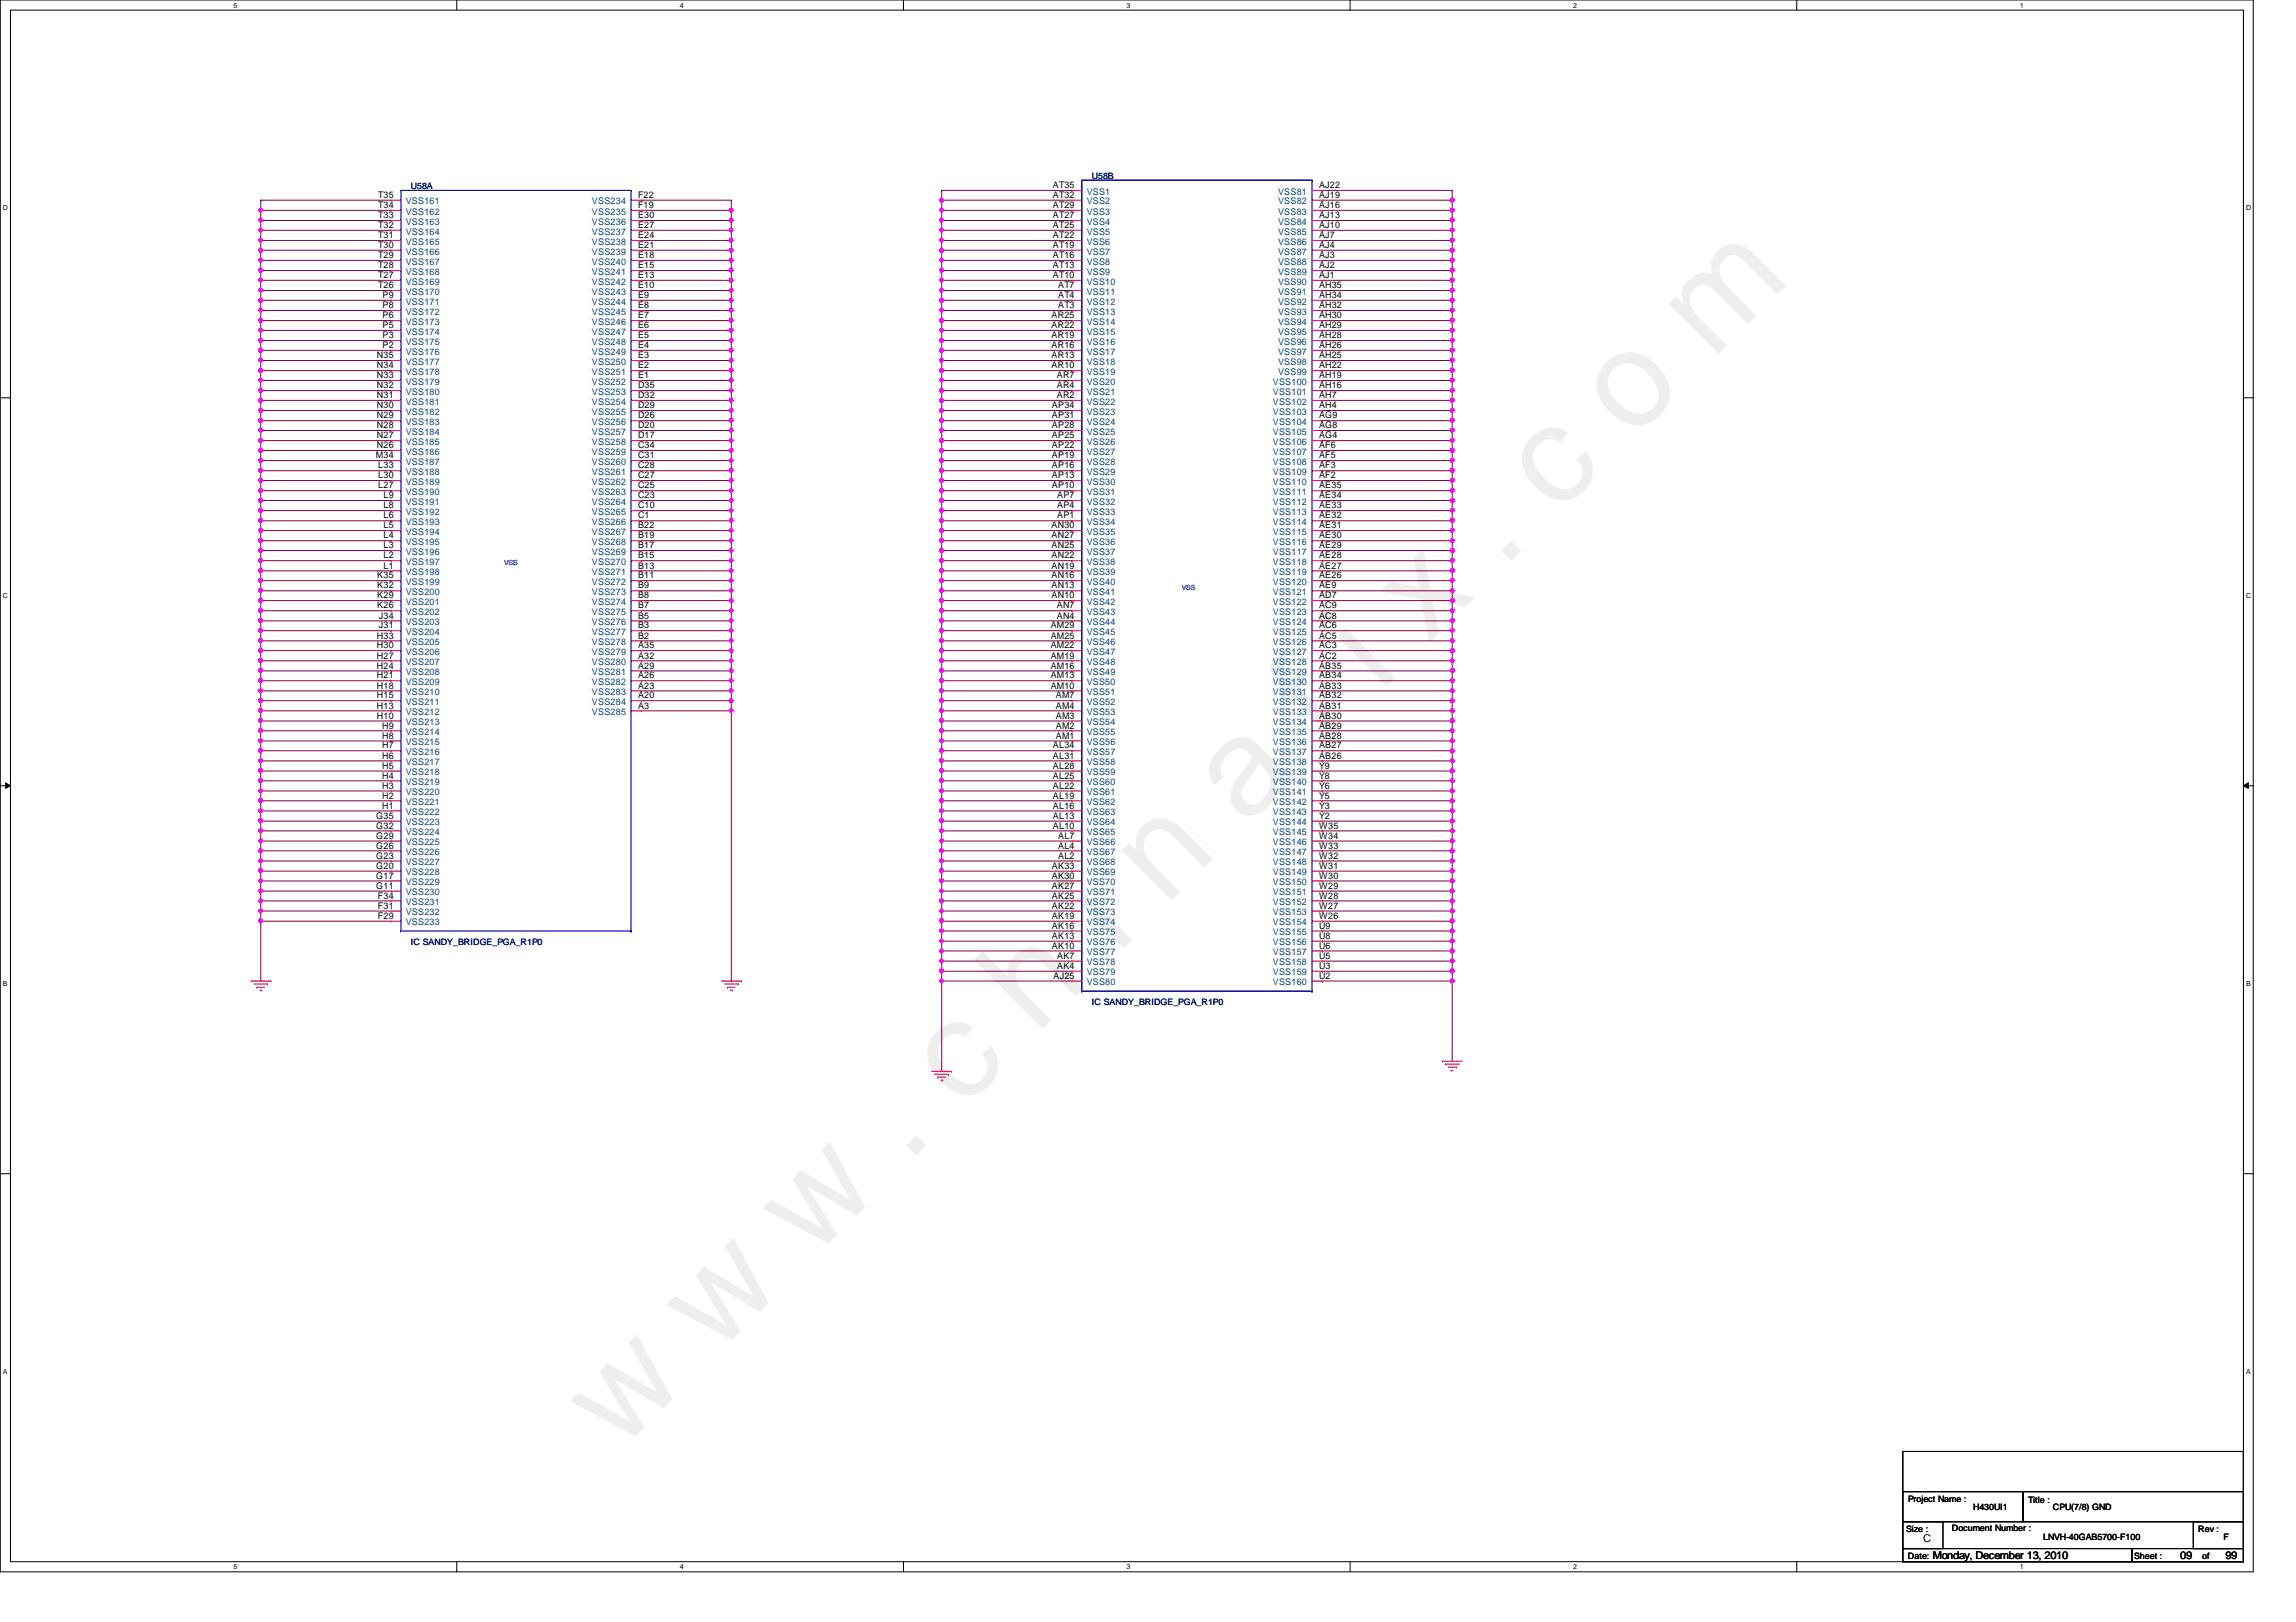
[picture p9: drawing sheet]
<svg xmlns="http://www.w3.org/2000/svg" width="297mm" height="210mm" viewBox="0 0 297 210" stroke-linecap="round" stroke-linejoin="round" font-family="sans-serif">
<defs><g id="words">
<text font-size="17.6" fill="#f0f" x="80.1" y="188" transform="rotate(-45 80.1 188)">w w w . c h i n a f i x . c o m</text>
<g font-size="1.4">
<text x="248.8" y="199.5">C</text>
<text x="250.1" y="201.7">Monday, December 13, 2010</text>
<text x="282.1" y="201.7">09</text>
<text x="287.9" y="201.7">99</text>
</g>
<g font-size="1.2">
<text x="48.9" y="25.6">T35</text>
<text x="48.9" y="26.9">T34</text>
<text x="48.9" y="28.2">T33</text>
<text x="48.9" y="29.5">T32</text>
<text x="82.5" y="25.6">F22</text>
<text x="82.5" y="26.9">F19</text>
<text x="82.5" y="28.2">E30</text>
<text x="82.5" y="29.5">E27</text>
<text x="136.2" y="24.3">AT35</text>
<text x="136.2" y="25.6">AT32</text>
<text x="136.2" y="26.9">AT29</text>
<text x="136.2" y="28.2">AT27</text>
<text x="136.2" y="29.5">AT25</text>
<text x="170.6" y="24.3">AJ22</text>
<text x="170.6" y="25.6">AJ19</text>
<text x="170.6" y="26.9">AJ16</text>
<text x="170.6" y="28.2">AJ13</text>
<text x="170.6" y="29.5">AJ10</text>
<text x="48.9" y="30.8">T31</text>
<text x="48.9" y="32.1">T30</text>
<text x="48.9" y="33.4">T29</text>
<text x="48.9" y="34.7">T28</text>
<text x="48.9" y="36">T27</text>
<text x="82.5" y="30.8">E24</text>
<text x="82.5" y="32.1">E21</text>
<text x="82.5" y="33.4">E18</text>
<text x="82.5" y="34.7">E15</text>
<text x="82.5" y="36">E13</text>
<text x="136.2" y="30.8">AT22</text>
<text x="136.2" y="32.1">AT19</text>
<text x="136.2" y="33.4">AT16</text>
<text x="136.2" y="34.7">AT13</text>
<text x="136.2" y="36">AT10</text>
<text x="170.6" y="30.8">AJ7</text>
<text x="170.6" y="32.1">AJ4</text>
<text x="170.6" y="33.4">AJ3</text>
<text x="170.6" y="34.7">AJ2</text>
<text x="170.6" y="36">AJ1</text>
<text x="48.9" y="37.3">T26</text>
<text x="49.5" y="38.6">P9</text>
<text x="49.5" y="39.9">P8</text>
<text x="49.5" y="41.2">P6</text>
<text x="82.5" y="37.3">E10</text>
<text x="82.5" y="38.6">E9</text>
<text x="82.5" y="39.9">E8</text>
<text x="82.5" y="41.2">E7</text>
<text x="136.1" y="41.2">AR25</text>
<text x="136.9" y="37.3">AT7</text>
<text x="136.9" y="38.6">AT4</text>
<text x="136.9" y="39.9">AT3</text>
<text x="170.6" y="37.3">AH35</text>
<text x="170.6" y="38.6">AH34</text>
<text x="170.6" y="39.9">AH32</text>
<text x="170.6" y="41.2">AH30</text>
<text x="48.8" y="46.4">N35</text>
<text x="48.8" y="47.7">N34</text>
<text x="49.5" y="42.5">P5</text>
<text x="49.5" y="43.8">P3</text>
<text x="49.5" y="45">P2</text>
<text x="82.5" y="42.5">E6</text>
<text x="82.5" y="43.8">E5</text>
<text x="82.5" y="45">E4</text>
<text x="82.5" y="46.4">E3</text>
<text x="82.5" y="47.7">E2</text>
<text x="136.1" y="42.5">AR22</text>
<text x="136.1" y="43.8">AR19</text>
<text x="136.1" y="45">AR16</text>
<text x="136.1" y="46.4">AR13</text>
<text x="136.1" y="47.7">AR10</text>
<text x="170.6" y="42.5">AH29</text>
<text x="170.6" y="43.8">AH28</text>
<text x="170.6" y="45">AH26</text>
<text x="170.6" y="46.4">AH25</text>
<text x="170.6" y="47.7">AH22</text>
<text x="48.8" y="48.9">N33</text>
<text x="48.8" y="50.2">N32</text>
<text x="48.8" y="51.5">N31</text>
<text x="48.8" y="52.8">N30</text>
<text x="82.5" y="48.9">E1</text>
<text x="82.5" y="50.2">D35</text>
<text x="82.5" y="51.5">D32</text>
<text x="82.5" y="52.8">D29</text>
<text x="136.1" y="52.8">AP34</text>
<text x="136.7" y="48.9">AR7</text>
<text x="136.7" y="50.2">AR4</text>
<text x="136.7" y="51.5">AR2</text>
<text x="170.6" y="48.9">AH19</text>
<text x="170.6" y="50.2">AH16</text>
<text x="170.6" y="51.5">AH7</text>
<text x="170.6" y="52.8">AH4</text>
<text x="48.6" y="59.3">M34</text>
<text x="48.8" y="54.1">N29</text>
<text x="48.8" y="55.4">N28</text>
<text x="48.8" y="56.7">N27</text>
<text x="48.8" y="58">N26</text>
<text x="82.5" y="54.1">D26</text>
<text x="82.5" y="55.4">D20</text>
<text x="82.5" y="56.7">D17</text>
<text x="82.5" y="58">C34</text>
<text x="82.5" y="59.3">C31</text>
<text x="136.1" y="54.1">AP31</text>
<text x="136.1" y="55.4">AP28</text>
<text x="136.1" y="56.7">AP25</text>
<text x="136.1" y="58">AP22</text>
<text x="136.1" y="59.3">AP19</text>
<text x="170.6" y="54.1">AG9</text>
<text x="170.6" y="55.4">AG8</text>
<text x="170.6" y="56.7">AG4</text>
<text x="170.6" y="58">AF6</text>
<text x="170.6" y="59.3">AF5</text>
<text x="48.9" y="60.6">L33</text>
<text x="48.9" y="61.9">L30</text>
<text x="48.9" y="63.2">L27</text>
<text x="49.6" y="64.5">L9</text>
<text x="49.6" y="65.8">L8</text>
<text x="82.5" y="60.6">C28</text>
<text x="82.5" y="61.9">C27</text>
<text x="82.5" y="63.2">C25</text>
<text x="82.5" y="64.5">C23</text>
<text x="82.5" y="65.8">C10</text>
<text x="136.1" y="60.6">AP16</text>
<text x="136.1" y="61.9">AP13</text>
<text x="136.1" y="63.2">AP10</text>
<text x="136.8" y="64.5">AP7</text>
<text x="136.8" y="65.8">AP4</text>
<text x="170.6" y="60.6">AF3</text>
<text x="170.6" y="61.9">AF2</text>
<text x="170.6" y="63.2">AE35</text>
<text x="170.6" y="64.5">AE34</text>
<text x="170.6" y="65.8">AE33</text>
<text x="49.6" y="67.1">L6</text>
<text x="49.6" y="68.4">L5</text>
<text x="49.6" y="69.7">L4</text>
<text x="49.6" y="71">L3</text>
<text x="82.5" y="67.1">C1</text>
<text x="82.5" y="68.4">B22</text>
<text x="82.5" y="69.7">B19</text>
<text x="82.5" y="71">B17</text>
<text x="136.1" y="68.4">AN30</text>
<text x="136.1" y="69.7">AN27</text>
<text x="136.1" y="71">AN25</text>
<text x="136.8" y="67.1">AP1</text>
<text x="170.6" y="67.1">AE32</text>
<text x="170.6" y="68.4">AE31</text>
<text x="170.6" y="69.7">AE30</text>
<text x="170.6" y="71">AE29</text>
<text x="48.8" y="74.8">K35</text>
<text x="48.8" y="76.2">K32</text>
<text x="48.8" y="77.4">K29</text>
<text x="49.6" y="72.3">L2</text>
<text x="49.6" y="73.6">L1</text>
<text x="82.5" y="72.3">B15</text>
<text x="82.5" y="73.6">B13</text>
<text x="82.5" y="74.8">B11</text>
<text x="82.5" y="76.2">B9</text>
<text x="82.5" y="77.4">B8</text>
<text x="136.1" y="72.3">AN22</text>
<text x="136.1" y="73.6">AN19</text>
<text x="136.1" y="74.8">AN16</text>
<text x="136.1" y="76.2">AN13</text>
<text x="136.1" y="77.4">AN10</text>
<text x="170.6" y="72.3">AE28</text>
<text x="170.6" y="73.6">AE27</text>
<text x="170.6" y="74.8">AE26</text>
<text x="170.6" y="76.2">AE9</text>
<text x="170.6" y="77.4">AD7</text>
<text x="48.8" y="82.6">H33</text>
<text x="48.8" y="83.9">H30</text>
<text x="48.8" y="78.7">K26</text>
<text x="49" y="80.1">J34</text>
<text x="49" y="81.3">J31</text>
<text x="82.5" y="78.7">B7</text>
<text x="82.5" y="80.1">B5</text>
<text x="82.5" y="81.3">B3</text>
<text x="82.5" y="82.6">B2</text>
<text x="82.5" y="83.9">A35</text>
<text x="135.9" y="81.3">AM29</text>
<text x="135.9" y="82.6">AM25</text>
<text x="135.9" y="83.9">AM22</text>
<text x="136.7" y="78.7">AN7</text>
<text x="136.7" y="80.1">AN4</text>
<text x="170.6" y="78.7">AC9</text>
<text x="170.6" y="80.1">AC8</text>
<text x="170.6" y="81.3">AC6</text>
<text x="170.6" y="82.6">AC5</text>
<text x="170.6" y="83.9">AC3</text>
<text x="48.8" y="85.2">H27</text>
<text x="48.8" y="86.5">H24</text>
<text x="48.8" y="87.8">H21</text>
<text x="48.8" y="89.1">H18</text>
<text x="82.5" y="85.2">A32</text>
<text x="82.5" y="86.5">A29</text>
<text x="82.5" y="87.8">A26</text>
<text x="82.5" y="89.1">A23</text>
<text x="135.9" y="85.2">AM19</text>
<text x="135.9" y="86.5">AM16</text>
<text x="135.9" y="87.8">AM13</text>
<text x="135.9" y="89.1">AM10</text>
<text x="170.6" y="85.2">AC2</text>
<text x="170.6" y="86.5">AB35</text>
<text x="170.6" y="87.8">AB34</text>
<text x="170.6" y="89.1">AB33</text>
<text x="48.8" y="90.4">H15</text>
<text x="48.8" y="91.7">H13</text>
<text x="48.8" y="93">H10</text>
<text x="49.4" y="94.3">H9</text>
<text x="49.4" y="95.6">H8</text>
<text x="82.5" y="90.4">A20</text>
<text x="82.5" y="91.7">A3</text>
<text x="136.6" y="90.4">AM7</text>
<text x="136.6" y="91.7">AM4</text>
<text x="136.6" y="93">AM3</text>
<text x="136.6" y="94.3">AM2</text>
<text x="136.6" y="95.6">AM1</text>
<text x="170.6" y="90.4">AB32</text>
<text x="170.6" y="91.7">AB31</text>
<text x="170.6" y="93">AB30</text>
<text x="170.6" y="94.3">AB29</text>
<text x="170.6" y="95.6">AB28</text>
<text x="49.4" y="96.9">H7</text>
<text x="49.4" y="98.2">H6</text>
<text x="49.4" y="99.5">H5</text>
<text x="49.4" y="100.8">H4</text>
<text x="136.2" y="96.9">AL34</text>
<text x="136.2" y="98.2">AL31</text>
<text x="136.2" y="99.5">AL28</text>
<text x="136.2" y="100.8">AL25</text>
<text x="170.6" y="96.9">AB27</text>
<text x="170.6" y="98.2">AB26</text>
<text x="170.6" y="99.5">Y9</text>
<text x="170.6" y="100.8">Y8</text>
<text x="48.7" y="106">G35</text>
<text x="48.7" y="107.2">G32</text>
<text x="49.4" y="102.1">H3</text>
<text x="49.4" y="103.3">H2</text>
<text x="49.4" y="104.6">H1</text>
<text x="136.2" y="102.1">AL22</text>
<text x="136.2" y="103.3">AL19</text>
<text x="136.2" y="104.6">AL16</text>
<text x="136.2" y="106">AL13</text>
<text x="136.2" y="107.2">AL10</text>
<text x="170.6" y="102.1">Y6</text>
<text x="170.6" y="103.3">Y5</text>
<text x="170.6" y="104.6">Y3</text>
<text x="170.6" y="106">Y2</text>
<text x="170.6" y="107.2">W35</text>
<text x="48.7" y="108.5">G29</text>
<text x="48.7" y="109.8">G26</text>
<text x="48.7" y="111.1">G23</text>
<text x="48.7" y="112.4">G20</text>
<text x="48.7" y="113.7">G17</text>
<text x="136.1" y="112.4">AK33</text>
<text x="136.1" y="113.7">AK30</text>
<text x="136.9" y="108.5">AL7</text>
<text x="136.9" y="109.8">AL4</text>
<text x="136.9" y="111.1">AL2</text>
<text x="170.6" y="108.5">W34</text>
<text x="170.6" y="109.8">W33</text>
<text x="170.6" y="111.1">W32</text>
<text x="170.6" y="112.4">W31</text>
<text x="170.6" y="113.7">W30</text>
<text x="48.7" y="115">G11</text>
<text x="48.9" y="116.3">F34</text>
<text x="48.9" y="117.6">F31</text>
<text x="48.9" y="118.9">F29</text>
<text x="136.1" y="115">AK27</text>
<text x="136.1" y="116.3">AK25</text>
<text x="136.1" y="117.6">AK22</text>
<text x="136.1" y="118.9">AK19</text>
<text x="170.6" y="115">W29</text>
<text x="170.6" y="116.3">W28</text>
<text x="170.6" y="117.6">W27</text>
<text x="170.6" y="118.9">W26</text>
<text x="136.1" y="120.2">AK16</text>
<text x="136.1" y="121.5">AK13</text>
<text x="136.1" y="122.8">AK10</text>
<text x="136.8" y="124.1">AK7</text>
<text x="136.8" y="125.4">AK4</text>
<text x="170.6" y="120.2">U9</text>
<text x="170.6" y="121.5">U8</text>
<text x="170.6" y="122.8">U6</text>
<text x="170.6" y="124.1">U5</text>
<text x="170.6" y="125.4">U3</text>
<text x="136.3" y="126.7">AJ25</text>
<text x="170.6" y="126.7">U2</text>
</g>
<g font-size="1.2" fill="#004080">
<text x="52.5" y="26.5">VSS161</text>
<text x="52.5" y="27.8">VSS162</text>
<text x="52.5" y="29.1">VSS163</text>
<text x="76.6" y="26.5">VSS234</text>
<text x="76.6" y="27.8">VSS235</text>
<text x="76.6" y="29.1">VSS236</text>
<text x="140.6" y="25.2">VSS1</text>
<text x="140.6" y="26.5">VSS2</text>
<text x="140.6" y="27.8">VSS3</text>
<text x="140.6" y="29.1">VSS4</text>
<text x="165.4" y="25.2">VSS81</text>
<text x="165.4" y="26.5">VSS82</text>
<text x="165.4" y="27.8">VSS83</text>
<text x="165.4" y="29.1">VSS84</text>
<text x="52.5" y="30.4">VSS164</text>
<text x="52.5" y="31.7">VSS165</text>
<text x="52.5" y="32.9">VSS166</text>
<text x="52.5" y="34.2">VSS167</text>
<text x="52.5" y="35.6">VSS168</text>
<text x="76.6" y="30.4">VSS237</text>
<text x="76.6" y="31.7">VSS238</text>
<text x="76.6" y="32.9">VSS239</text>
<text x="76.6" y="34.2">VSS240</text>
<text x="76.6" y="35.6">VSS241</text>
<text x="140.6" y="30.4">VSS5</text>
<text x="140.6" y="31.7">VSS6</text>
<text x="140.6" y="32.9">VSS7</text>
<text x="140.6" y="34.2">VSS8</text>
<text x="140.6" y="35.6">VSS9</text>
<text x="165.4" y="30.4">VSS85</text>
<text x="165.4" y="31.7">VSS86</text>
<text x="165.4" y="32.9">VSS87</text>
<text x="165.4" y="34.2">VSS88</text>
<text x="165.4" y="35.6">VSS89</text>
<text x="52.5" y="36.8">VSS169</text>
<text x="52.5" y="38.1">VSS170</text>
<text x="52.5" y="39.4">VSS171</text>
<text x="52.5" y="40.7">VSS172</text>
<text x="76.6" y="36.8">VSS242</text>
<text x="76.6" y="38.1">VSS243</text>
<text x="76.6" y="39.4">VSS244</text>
<text x="76.6" y="40.7">VSS245</text>
<text x="140.6" y="36.8">VSS10</text>
<text x="140.6" y="38.1">VSS11</text>
<text x="140.6" y="39.4">VSS12</text>
<text x="140.6" y="40.7">VSS13</text>
<text x="165.4" y="36.8">VSS90</text>
<text x="165.4" y="38.1">VSS91</text>
<text x="165.4" y="39.4">VSS92</text>
<text x="165.4" y="40.7">VSS93</text>
<text x="52.5" y="42">VSS173</text>
<text x="52.5" y="43.3">VSS174</text>
<text x="52.5" y="44.6">VSS175</text>
<text x="52.5" y="45.9">VSS176</text>
<text x="52.5" y="47.2">VSS177</text>
<text x="76.6" y="42">VSS246</text>
<text x="76.6" y="43.3">VSS247</text>
<text x="76.6" y="44.6">VSS248</text>
<text x="76.6" y="45.9">VSS249</text>
<text x="76.6" y="47.2">VSS250</text>
<text x="140.6" y="42">VSS14</text>
<text x="140.6" y="43.3">VSS15</text>
<text x="140.6" y="44.6">VSS16</text>
<text x="140.6" y="45.9">VSS17</text>
<text x="140.6" y="47.2">VSS18</text>
<text x="165.4" y="42">VSS94</text>
<text x="165.4" y="43.3">VSS95</text>
<text x="165.4" y="44.6">VSS96</text>
<text x="165.4" y="45.9">VSS97</text>
<text x="165.4" y="47.2">VSS98</text>
<text x="52.5" y="48.5">VSS178</text>
<text x="52.5" y="49.8">VSS179</text>
<text x="52.5" y="51.1">VSS180</text>
<text x="52.5" y="52.4">VSS181</text>
<text x="52.5" y="53.7">VSS182</text>
<text x="76.6" y="48.5">VSS251</text>
<text x="76.6" y="49.8">VSS252</text>
<text x="76.6" y="51.1">VSS253</text>
<text x="76.6" y="52.4">VSS254</text>
<text x="76.6" y="53.7">VSS255</text>
<text x="140.6" y="48.5">VSS19</text>
<text x="140.6" y="49.8">VSS20</text>
<text x="140.6" y="51.1">VSS21</text>
<text x="140.6" y="52.4">VSS22</text>
<text x="140.6" y="53.7">VSS23</text>
<text x="164.7" y="49.8">VSS100</text>
<text x="164.7" y="51.1">VSS101</text>
<text x="164.7" y="52.4">VSS102</text>
<text x="164.7" y="53.7">VSS103</text>
<text x="165.4" y="48.5">VSS99</text>
<text x="52.5" y="55">VSS183</text>
<text x="52.5" y="56.3">VSS184</text>
<text x="52.5" y="57.6">VSS185</text>
<text x="52.5" y="58.8">VSS186</text>
<text x="76.6" y="55">VSS256</text>
<text x="76.6" y="56.3">VSS257</text>
<text x="76.6" y="57.6">VSS258</text>
<text x="76.6" y="58.8">VSS259</text>
<text x="140.6" y="55">VSS24</text>
<text x="140.6" y="56.3">VSS25</text>
<text x="140.6" y="57.6">VSS26</text>
<text x="140.6" y="58.8">VSS27</text>
<text x="164.7" y="55">VSS104</text>
<text x="164.7" y="56.3">VSS105</text>
<text x="164.7" y="57.6">VSS106</text>
<text x="164.7" y="58.8">VSS107</text>
<text x="52.5" y="60.2">VSS187</text>
<text x="52.5" y="61.5">VSS188</text>
<text x="52.5" y="62.7">VSS189</text>
<text x="52.5" y="64.1">VSS190</text>
<text x="52.5" y="65.3">VSS191</text>
<text x="76.6" y="60.2">VSS260</text>
<text x="76.6" y="61.5">VSS261</text>
<text x="76.6" y="62.7">VSS262</text>
<text x="76.6" y="64.1">VSS263</text>
<text x="76.6" y="65.3">VSS264</text>
<text x="140.6" y="60.2">VSS28</text>
<text x="140.6" y="61.5">VSS29</text>
<text x="140.6" y="62.7">VSS30</text>
<text x="140.6" y="64.1">VSS31</text>
<text x="140.6" y="65.3">VSS32</text>
<text x="164.7" y="60.2">VSS108</text>
<text x="164.7" y="61.5">VSS109</text>
<text x="164.7" y="62.7">VSS110</text>
<text x="164.7" y="64.1">VSS111</text>
<text x="164.7" y="65.3">VSS112</text>
<text x="52.5" y="66.6">VSS192</text>
<text x="52.5" y="67.9">VSS193</text>
<text x="52.5" y="69.2">VSS194</text>
<text x="52.5" y="70.5">VSS195</text>
<text x="52.5" y="71.8">VSS196</text>
<text x="76.6" y="66.6">VSS265</text>
<text x="76.6" y="67.9">VSS266</text>
<text x="76.6" y="69.2">VSS267</text>
<text x="76.6" y="70.5">VSS268</text>
<text x="76.6" y="71.8">VSS269</text>
<text x="140.6" y="66.6">VSS33</text>
<text x="140.6" y="67.9">VSS34</text>
<text x="140.6" y="69.2">VSS35</text>
<text x="140.6" y="70.5">VSS36</text>
<text x="140.6" y="71.8">VSS37</text>
<text x="164.7" y="66.6">VSS113</text>
<text x="164.7" y="67.9">VSS114</text>
<text x="164.7" y="69.2">VSS115</text>
<text x="164.7" y="70.5">VSS116</text>
<text x="164.7" y="71.8">VSS117</text>
<text x="52.5" y="73.1">VSS197</text>
<text x="52.5" y="74.4">VSS198</text>
<text x="52.5" y="75.7">VSS199</text>
<text x="52.5" y="77">VSS200</text>
<text x="76.6" y="73.1">VSS270</text>
<text x="76.6" y="74.4">VSS271</text>
<text x="76.6" y="75.7">VSS272</text>
<text x="76.6" y="77">VSS273</text>
<text x="140.6" y="73.1">VSS38</text>
<text x="140.6" y="74.4">VSS39</text>
<text x="140.6" y="75.7">VSS40</text>
<text x="140.6" y="77">VSS41</text>
<text x="164.7" y="73.1">VSS118</text>
<text x="164.7" y="74.4">VSS119</text>
<text x="164.7" y="75.7">VSS120</text>
<text x="164.7" y="77">VSS121</text>
<text x="52.5" y="78.3">VSS201</text>
<text x="52.5" y="79.6">VSS202</text>
<text x="52.5" y="80.9">VSS203</text>
<text x="52.5" y="82.2">VSS204</text>
<text x="52.5" y="83.5">VSS205</text>
<text x="76.6" y="78.3">VSS274</text>
<text x="76.6" y="79.6">VSS275</text>
<text x="76.6" y="80.9">VSS276</text>
<text x="76.6" y="82.2">VSS277</text>
<text x="76.6" y="83.5">VSS278</text>
<text x="140.6" y="78.3">VSS42</text>
<text x="140.6" y="79.6">VSS43</text>
<text x="140.6" y="80.9">VSS44</text>
<text x="140.6" y="82.2">VSS45</text>
<text x="140.6" y="83.5">VSS46</text>
<text x="164.7" y="78.3">VSS122</text>
<text x="164.7" y="79.6">VSS123</text>
<text x="164.7" y="80.9">VSS124</text>
<text x="164.7" y="82.2">VSS125</text>
<text x="164.7" y="83.5">VSS126</text>
<text x="52.5" y="84.8">VSS206</text>
<text x="52.5" y="86.1">VSS207</text>
<text x="52.5" y="87.4">VSS208</text>
<text x="52.5" y="88.6">VSS209</text>
<text x="52.5" y="90">VSS210</text>
<text x="76.6" y="84.8">VSS279</text>
<text x="76.6" y="86.1">VSS280</text>
<text x="76.6" y="87.4">VSS281</text>
<text x="76.6" y="88.6">VSS282</text>
<text x="76.6" y="90">VSS283</text>
<text x="140.6" y="84.8">VSS47</text>
<text x="140.6" y="86.1">VSS48</text>
<text x="140.6" y="87.4">VSS49</text>
<text x="140.6" y="88.6">VSS50</text>
<text x="140.6" y="90">VSS51</text>
<text x="164.7" y="84.8">VSS127</text>
<text x="164.7" y="86.1">VSS128</text>
<text x="164.7" y="87.4">VSS129</text>
<text x="164.7" y="88.6">VSS130</text>
<text x="164.7" y="90">VSS131</text>
<text x="52.5" y="91.2">VSS211</text>
<text x="52.5" y="92.5">VSS212</text>
<text x="52.5" y="93.9">VSS213</text>
<text x="52.5" y="95.1">VSS214</text>
<text x="76.6" y="91.2">VSS284</text>
<text x="76.6" y="92.5">VSS285</text>
<text x="140.6" y="91.2">VSS52</text>
<text x="140.6" y="92.5">VSS53</text>
<text x="140.6" y="93.9">VSS54</text>
<text x="140.6" y="95.1">VSS55</text>
<text x="164.7" y="91.2">VSS132</text>
<text x="164.7" y="92.5">VSS133</text>
<text x="164.7" y="93.9">VSS134</text>
<text x="164.7" y="95.1">VSS135</text>
<text x="52.5" y="96.4">VSS215</text>
<text x="52.5" y="97.7">VSS216</text>
<text x="52.5" y="99">VSS217</text>
<text x="52.5" y="100.3">VSS218</text>
<text x="52.5" y="101.6">VSS219</text>
<text x="140.6" y="96.4">VSS56</text>
<text x="140.6" y="97.7">VSS57</text>
<text x="140.6" y="99">VSS58</text>
<text x="140.6" y="100.3">VSS59</text>
<text x="140.6" y="101.6">VSS60</text>
<text x="164.7" y="96.4">VSS136</text>
<text x="164.7" y="97.7">VSS137</text>
<text x="164.7" y="99">VSS138</text>
<text x="164.7" y="100.3">VSS139</text>
<text x="164.7" y="101.6">VSS140</text>
<text x="52.5" y="102.9">VSS220</text>
<text x="52.5" y="104.2">VSS221</text>
<text x="52.5" y="105.5">VSS222</text>
<text x="52.5" y="106.8">VSS223</text>
<text x="140.6" y="102.9">VSS61</text>
<text x="140.6" y="104.2">VSS62</text>
<text x="140.6" y="105.5">VSS63</text>
<text x="140.6" y="106.8">VSS64</text>
<text x="164.7" y="102.9">VSS141</text>
<text x="164.7" y="104.2">VSS142</text>
<text x="164.7" y="105.5">VSS143</text>
<text x="164.7" y="106.8">VSS144</text>
<text x="52.5" y="108.1">VSS224</text>
<text x="52.5" y="109.4">VSS225</text>
<text x="52.5" y="110.7">VSS226</text>
<text x="52.5" y="112">VSS227</text>
<text x="52.5" y="113.3">VSS228</text>
<text x="140.6" y="108.1">VSS65</text>
<text x="140.6" y="109.4">VSS66</text>
<text x="140.6" y="110.7">VSS67</text>
<text x="140.6" y="112">VSS68</text>
<text x="140.6" y="113.3">VSS69</text>
<text x="164.7" y="108.1">VSS145</text>
<text x="164.7" y="109.4">VSS146</text>
<text x="164.7" y="110.7">VSS147</text>
<text x="164.7" y="112">VSS148</text>
<text x="164.7" y="113.3">VSS149</text>
<text x="52.5" y="114.6">VSS229</text>
<text x="52.5" y="115.9">VSS230</text>
<text x="52.5" y="117.1">VSS231</text>
<text x="52.5" y="118.4">VSS232</text>
<text x="52.5" y="119.8">VSS233</text>
<text x="140.6" y="114.6">VSS70</text>
<text x="140.6" y="115.9">VSS71</text>
<text x="140.6" y="117.1">VSS72</text>
<text x="140.6" y="118.4">VSS73</text>
<text x="140.6" y="119.8">VSS74</text>
<text x="164.7" y="114.6">VSS150</text>
<text x="164.7" y="115.9">VSS151</text>
<text x="164.7" y="117.1">VSS152</text>
<text x="164.7" y="118.4">VSS153</text>
<text x="164.7" y="119.8">VSS154</text>
<text x="140.6" y="121">VSS75</text>
<text x="140.6" y="122.3">VSS76</text>
<text x="140.6" y="123.6">VSS77</text>
<text x="140.6" y="124.9">VSS78</text>
<text x="164.7" y="121">VSS155</text>
<text x="164.7" y="122.3">VSS156</text>
<text x="164.7" y="123.6">VSS157</text>
<text x="164.7" y="124.9">VSS158</text>
<text x="140.6" y="126.2">VSS79</text>
<text x="140.6" y="127.5">VSS80</text>
<text x="164.7" y="126.2">VSS159</text>
<text x="164.7" y="127.5">VSS160</text>
</g>
<g font-size="1.1" fill="#000080">
<text x="141.3" y="23.2">U58B</text>
<text x="53.2" y="24.4">U58A</text>
<text x="53.2" y="122.3">IC SANDY_BRIDGE_PGA_R1P0</text>
<text x="141.3" y="130">IC SANDY_BRIDGE_PGA_R1P0</text>
</g>
<g font-size="1.1">
<text x="246.8" y="194.4">Project Name :</text>
<text x="255.3" y="195.4">H430UI1</text>
<text x="262.4" y="194.5">Title :</text>
<text x="265.6" y="195.4">CPU(7/8) GND</text>
<text x="246.6" y="198.3">Size :</text>
<text x="246.8" y="201.8">Date:</text>
<text x="252.5" y="198.2">Document Number :</text>
<text x="264.3" y="199.3">LNVH-40GAB5700-F100</text>
<text x="276.1" y="201.8">Sheet :</text>
<text x="284.4" y="198.3">Rev :</text>
<text x="284.9" y="201.8">of</text>
<text x="287.7" y="199.3">F</text>
</g>
<g font-size=".9">
<text x="30.2" y="1">5</text>
<text x="88" y="1">4</text>
<text x="145.8" y="1">3</text>
<text x="203.5" y="1">2</text>
<text x="261.3" y="1">1</text>
<text x=".4" y="27.2">D</text>
<text x="290.6" y="27.2">D</text>
<text x=".4" y="77.3">C</text>
<text x="290.6" y="77.3">C</text>
<text x=".4" y="127.6">B</text>
<text x="290.6" y="127.6">B</text>
<text x=".4" y="177.8">A</text>
<text x="290.6" y="177.8">A</text>
<text x="30.2" y="203.1">5</text>
<text x="88" y="203.1">4</text>
<text x="145.8" y="203.1">3</text>
<text x="203.5" y="203.1">2</text>
<text x="261.3" y="203.1">1</text>
</g>
<g font-size=".9" fill="#00f">
<text x="65.2" y="73.1">VSS</text>
<text x="152.9" y="76.3">VSS</text>
</g>
</g></defs>
<path d="M0 0h291.5v203.4h-291.5zM1.4 1.3h288.8v200.8h-288.8z" fill="none" stroke="#000" stroke-width=".13"/>
<g fill="#fff">
<path d="M30.2 .2h.5v1h-.5z"/>
<path d="M30.2 202.3h.5v1h-.5z"/>
</g>
<path d="M59.1 0v1.3M59.1 202.1v1.3" fill="none" stroke="#000" stroke-width=".13"/>
<g fill="#fff">
<path d="M88 .2h.5v1h-.5z"/>
<path d="M88 202.3h.5v1h-.5z"/>
</g>
<path d="M116.9 0v1.3M116.9 202.1v1.3" fill="none" stroke="#000" stroke-width=".13"/>
<g fill="#fff">
<path d="M145.8 .2h.5v1h-.5z"/>
<path d="M145.8 202.3h.5v1h-.5z"/>
</g>
<path d="M174.7 0v1.3M174.7 202.1v1.3" fill="none" stroke="#000" stroke-width=".13"/>
<g fill="#fff">
<path d="M203.5 .2h.5v1h-.5z"/>
<path d="M203.5 202.3h.5v1h-.5z"/>
</g>
<path d="M232.4 0v1.3M232.4 202.1v1.3" fill="none" stroke="#000" stroke-width=".13"/>
<g fill="#fff">
<path d="M261.3 .2h.5v1h-.5z"/>
<path d="M261.3 202.3h.5v1h-.5z"/>
<path d="M.4 26.4h.6v1h-.6z"/>
<path d="M290.6 26.4h.6v1h-.6z"/>
<path d="M.4 76.5h.6v1.1h-.6z"/>
<path d="M290.6 76.5h.6v1.1h-.6z"/>
</g>
<path d="M0 51.5h1.4M290.2 51.5h1.3" fill="none" stroke="#000" stroke-width=".13"/>
<g fill="#fff">
<path d="M.4 126.7h.6v1.1h-.6z"/>
<path d="M290.6 126.7h.6v1.1h-.6z"/>
</g>
<path d="M0 101.7h1.4M.7 101.3l.7 .4-.7 .3zM290.2 101.7l.7-.4v.7zM290.2 101.7h1.3" fill="none" stroke="#000" stroke-width=".13"/>
<path d="M.7 101.3l.7 .4-.7 .3zM290.2 101.7l.7-.4v.7z" fill="#000"/>
<g fill="#fff">
<path d="M.4 177h.5v1h-.5z"/>
<path d="M290.6 177h.5v1h-.5z"/>
</g>
<path d="M0 151.9h1.4M290.2 151.9h1.3" fill="none" stroke="#000" stroke-width=".13"/>
<path d="M33.7 28.5h.1M33.7 28.5h16.9M94.6 92v35" fill="none" stroke="#800040" stroke-width=".13"/>
<path d="M33.5 28.3l.2-.1 .2 .1v.4h-.2h-.2z" fill-rule="evenodd" fill="#f0f"/>
<path d="M33.5 28.3l.2-.1 .2 .1v.4h-.2h-.2z" fill="none" stroke="#f0f" stroke-width=".13"/>
<path d="M33.7 29.8h.1M33.7 29.8h16.9" fill="none" stroke="#800040" stroke-width=".13"/>
<path d="M33.5 29.6h.4v.2v.1l-.2 .1-.2-.1z" fill-rule="evenodd" fill="#f0f"/>
<path d="M33.5 29.6h.4v.2v.1l-.2 .1-.2-.1z" fill="none" stroke="#f0f" stroke-width=".13"/>
<path d="M33.7 31.1h.1M33.7 31.1h16.9" fill="none" stroke="#800040" stroke-width=".13"/>
<path d="M33.5 30.9h.4v.2v.1l-.2 .1-.2-.1z" fill-rule="evenodd" fill="#f0f"/>
<path d="M33.5 30.9h.4v.2v.1l-.2 .1-.2-.1z" fill="none" stroke="#f0f" stroke-width=".13"/>
<path d="M33.7 32.4h.1M33.7 32.4h16.9" fill="none" stroke="#800040" stroke-width=".13"/>
<path d="M33.5 32.2l.2-.1 .2 .1v.4h-.2h-.2z" fill-rule="evenodd" fill="#f0f"/>
<path d="M33.5 32.2l.2-.1 .2 .1v.4h-.2h-.2z" fill="none" stroke="#f0f" stroke-width=".13"/>
<path d="M33.7 33.7h.1M33.7 33.7h16.9" fill="none" stroke="#800040" stroke-width=".13"/>
<path d="M33.5 33.5h.4v.2v.1l-.2 .1-.2-.1z" fill-rule="evenodd" fill="#f0f"/>
<path d="M33.5 33.5h.4v.2v.1l-.2 .1-.2-.1z" fill="none" stroke="#f0f" stroke-width=".13"/>
<path d="M33.7 35h.1M33.7 35h16.9" fill="none" stroke="#800040" stroke-width=".13"/>
<path d="M33.5 34.8l.2-.1 .2 .1v.3l-.2 .1-.2-.1z" fill-rule="evenodd" fill="#f0f"/>
<path d="M33.5 34.8l.2-.1 .2 .1v.3l-.2 .1-.2-.1z" fill="none" stroke="#f0f" stroke-width=".13"/>
<path d="M33.7 36.3h.1M33.7 36.3h16.9" fill="none" stroke="#800040" stroke-width=".13"/>
<path d="M33.5 36.1h.4v.1v.2l-.2 .1-.2-.1z" fill-rule="evenodd" fill="#f0f"/>
<path d="M33.5 36.1h.4v.1v.2l-.2 .1-.2-.1z" fill="none" stroke="#f0f" stroke-width=".13"/>
<path d="M33.7 37.6h.1M33.7 37.6h16.9" fill="none" stroke="#800040" stroke-width=".13"/>
<path d="M33.5 37.4h.4v.1v.2l-.2 .1-.2-.1z" fill-rule="evenodd" fill="#f0f"/>
<path d="M33.5 37.4h.4v.1v.2l-.2 .1-.2-.1z" fill="none" stroke="#f0f" stroke-width=".13"/>
<path d="M33.7 38.9h.1M33.7 38.9h16.9" fill="none" stroke="#800040" stroke-width=".13"/>
<path d="M33.5 38.7l.2-.1 .2 .1v.3l-.2 .1-.2-.1z" fill-rule="evenodd" fill="#f0f"/>
<path d="M33.5 38.7l.2-.1 .2 .1v.3l-.2 .1-.2-.1z" fill="none" stroke="#f0f" stroke-width=".13"/>
<path d="M33.7 25.9h.1M33.7 25.9h16.9M33.7 42.8h.1M33.7 42.8h16.9" fill="none" stroke="#800040" stroke-width=".13"/>
<path d="M33.5 42.6h.4v.1v.2l-.2 .1-.2-.1z" fill-rule="evenodd" fill="#f0f"/>
<path d="M33.5 42.6h.4v.1v.2l-.2 .1-.2-.1z" fill="none" stroke="#f0f" stroke-width=".13"/>
<path d="M33.7 44.1h.1M33.7 44.1h16.9" fill="none" stroke="#800040" stroke-width=".13"/>
<path d="M33.5 43.9h.4v.1v.2l-.2 .1-.2-.1z" fill-rule="evenodd" fill="#f0f"/>
<path d="M33.5 43.9h.4v.1v.2l-.2 .1-.2-.1z" fill="none" stroke="#f0f" stroke-width=".13"/>
<path d="M33.7 45.3h.1M33.7 45.3h16.9" fill="none" stroke="#800040" stroke-width=".13"/>
<path d="M33.5 45.1h.2l.2 .1v.3l-.2 .1-.2-.1z" fill-rule="evenodd" fill="#f0f"/>
<path d="M33.5 45.1h.2l.2 .1v.3l-.2 .1-.2-.1z" fill="none" stroke="#f0f" stroke-width=".13"/>
<g fill="none" stroke="#800040" stroke-width=".13">
<path d="M33.7 46.7h.1M33.7 48h.1M33.7 49.2h.1M33.7 50.5h.1M33.7 51.8h.1M33.7 53.1h.1M33.7 40.2h.1M33.7 41.5h.1M33.7 46.7h16.9M33.7 48h16.9M33.7 49.2h16.9M33.7 50.5h16.9"/>
<path d="M33.7 51.8h16.9M33.7 53.1h16.9M33.7 40.2h16.9M33.7 41.5h16.9"/>
</g>
<path d="M33.5 41.3l.2-.1 .2 .1v.3l-.2 .1-.2-.1z" fill-rule="evenodd" fill="#f0f"/>
<path d="M33.5 41.3l.2-.1 .2 .1v.3l-.2 .1-.2-.1z" fill="none" stroke="#f0f" stroke-width=".13"/>
<path d="M33.7 57h.1M33.7 57h16.9" fill="none" stroke="#800040" stroke-width=".13"/>
<path d="M33.5 56.8h.4v.2v.2h-.2h-.2z" fill-rule="evenodd" fill="#f0f"/>
<path d="M33.5 56.8h.4v.2v.2h-.2h-.2z" fill="none" stroke="#f0f" stroke-width=".13"/>
<path d="M33.7 58.3h.1M33.7 58.3h16.9" fill="none" stroke="#800040" stroke-width=".13"/>
<path d="M33.5 58.1l.2-.1 .2 .2v.3h-.2h-.2z" fill-rule="evenodd" fill="#f0f"/>
<path d="M33.5 58.1l.2-.1 .2 .2v.3h-.2h-.2z" fill="none" stroke="#f0f" stroke-width=".13"/>
<path d="M33.7 59.6h.1M33.7 59.6h16.9M33.7 60.9h.1M33.7 60.9h16.9" fill="none" stroke="#800040" stroke-width=".13"/>
<path d="M33.5 60.7l.2-.1 .2 .1v.3l-.2 .1-.2-.1z" fill-rule="evenodd" fill="#f0f"/>
<path d="M33.5 60.7l.2-.1 .2 .1v.3l-.2 .1-.2-.1z" fill="none" stroke="#f0f" stroke-width=".13"/>
<path d="M33.7 62.2h.1M33.7 62.2h16.9" fill="none" stroke="#800040" stroke-width=".13"/>
<path d="M33.5 62h.4v.1v.2l-.2 .1-.2-.1z" fill-rule="evenodd" fill="#f0f"/>
<path d="M33.5 62h.4v.1v.2l-.2 .1-.2-.1z" fill="none" stroke="#f0f" stroke-width=".13"/>
<path d="M33.7 63.5h.1M33.7 63.5h16.9" fill="none" stroke="#800040" stroke-width=".13"/>
<path d="M33.5 63.3h.4v.2v.1l-.2 .1-.2-.1z" fill-rule="evenodd" fill="#f0f"/>
<path d="M33.5 63.3h.4v.2v.1l-.2 .1-.2-.1z" fill="none" stroke="#f0f" stroke-width=".13"/>
<path d="M33.7 64.8h.1M33.7 64.8h16.9" fill="none" stroke="#800040" stroke-width=".13"/>
<path d="M33.5 64.6l.2-.1 .2 .1v.3l-.2 .1-.2-.1z" fill-rule="evenodd" fill="#f0f"/>
<path d="M33.5 64.6l.2-.1 .2 .1v.3l-.2 .1-.2-.1z" fill="none" stroke="#f0f" stroke-width=".13"/>
<path d="M33.7 66.1h.1M33.7 66.1h16.9" fill="none" stroke="#800040" stroke-width=".13"/>
<path d="M33.5 65.9h.4v.1v.2l-.2 .1-.2-.1z" fill-rule="evenodd" fill="#f0f"/>
<path d="M33.5 65.9h.4v.1v.2l-.2 .1-.2-.1z" fill="none" stroke="#f0f" stroke-width=".13"/>
<path d="M33.7 54.4h.1M33.7 54.4h16.9M33.7 67.4h.1M33.7 67.4h16.9" fill="none" stroke="#800040" stroke-width=".13"/>
<path d="M33.5 54.2l.2-.1 .2 .2v.3l-.2 .1-.2-.1z" fill-rule="evenodd" fill="#f0f"/>
<path d="M33.5 54.2l.2-.1 .2 .2v.3l-.2 .1-.2-.1z" fill="none" stroke="#f0f" stroke-width=".13"/>
<path d="M33.7 55.7h.1M33.7 55.7h16.9" fill="none" stroke="#800040" stroke-width=".13"/>
<path d="M33.5 55.5h.4v.2v.1l-.2 .1-.2-.1z" fill-rule="evenodd" fill="#f0f"/>
<path d="M33.5 55.5h.4v.2v.1l-.2 .1-.2-.1z" fill="none" stroke="#f0f" stroke-width=".13"/>
<path d="M33.7 71.2h.1M33.7 71.2h16.9" fill="none" stroke="#800040" stroke-width=".13"/>
<path d="M33.5 71.1l.2-.1 .2 .1v.3l-.2 .1-.2-.1z" fill-rule="evenodd" fill="#f0f"/>
<path d="M33.5 71.1l.2-.1 .2 .1v.3l-.2 .1-.2-.1z" fill="none" stroke="#f0f" stroke-width=".13"/>
<path d="M33.7 72.6h.1M33.7 73.9h.1M33.7 75.1h.1M33.7 72.6h16.9M33.7 73.9h16.9M33.7 75.1h16.9" fill="none" stroke="#800040" stroke-width=".13"/>
<path d="M33.5 74.9h.4v.2v.2l-.2 .1-.2-.1z" fill-rule="evenodd" fill="#f0f"/>
<path d="M33.5 74.9h.4v.2v.2l-.2 .1-.2-.1z" fill="none" stroke="#f0f" stroke-width=".13"/>
<path d="M33.7 76.5h.1M33.7 76.5h16.9" fill="none" stroke="#800040" stroke-width=".13"/>
<path d="M33.5 76.3h.4v.1v.2l-.2 .1-.2-.1z" fill-rule="evenodd" fill="#f0f"/>
<path d="M33.5 76.3h.4v.1v.2l-.2 .1-.2-.1z" fill="none" stroke="#f0f" stroke-width=".13"/>
<path d="M33.7 77.7h.1M33.7 77.7h16.9" fill="none" stroke="#800040" stroke-width=".13"/>
<path d="M33.5 77.5h.2l.2 .1v.3l-.2 .1-.2-.1z" fill-rule="evenodd" fill="#f0f"/>
<path d="M33.5 77.5h.2l.2 .1v.3l-.2 .1-.2-.1z" fill="none" stroke="#f0f" stroke-width=".13"/>
<path d="M33.7 79h.1M33.7 79h16.9M33.7 80.3h.1M33.7 80.3h16.9" fill="none" stroke="#800040" stroke-width=".13"/>
<path d="M33.5 80.1h.2l.2 .1v.3l-.2 .1-.2-.1z" fill-rule="evenodd" fill="#f0f"/>
<path d="M33.5 80.1h.2l.2 .1v.3l-.2 .1-.2-.1z" fill="none" stroke="#f0f" stroke-width=".13"/>
<path d="M33.7 81.6h.1M33.7 81.6h16.9" fill="none" stroke="#800040" stroke-width=".13"/>
<path d="M33.5 81.4h.4v.2v.2h-.2h-.2z" fill-rule="evenodd" fill="#f0f"/>
<path d="M33.5 81.4h.4v.2v.2h-.2h-.2z" fill="none" stroke="#f0f" stroke-width=".13"/>
<path d="M33.7 68.7h.1M33.7 70h.1M33.7 68.7h16.9M33.7 70h16.9" fill="none" stroke="#800040" stroke-width=".13"/>
<path d="M33.5 69.8h.4v.1v.2l-.2 .1-.2-.1z" fill-rule="evenodd" fill="#f0f"/>
<path d="M33.5 69.8h.4v.1v.2l-.2 .1-.2-.1z" fill="none" stroke="#f0f" stroke-width=".13"/>
<path d="M33.7 85.5h.1M33.7 85.5h16.9" fill="none" stroke="#800040" stroke-width=".13"/>
<path d="M33.5 85.3h.4v.2v.1l-.2 .1-.2-.1z" fill-rule="evenodd" fill="#f0f"/>
<path d="M33.5 85.3h.4v.2v.1l-.2 .1-.2-.1z" fill="none" stroke="#f0f" stroke-width=".13"/>
<path d="M33.7 86.8h.1M33.7 88.1h.1M33.7 86.8h16.9M33.7 88.1h16.9" fill="none" stroke="#800040" stroke-width=".13"/>
<path d="M33.5 87.9h.4v.2v.1l-.2 .1-.2-.1z" fill-rule="evenodd" fill="#f0f"/>
<path d="M33.5 87.9h.4v.2v.1l-.2 .1-.2-.1z" fill="none" stroke="#f0f" stroke-width=".13"/>
<path d="M33.7 89.4h.1M33.7 89.4h16.9" fill="none" stroke="#800040" stroke-width=".13"/>
<path d="M33.5 89.2h.4v.2v.1l-.2 .1-.2-.1z" fill-rule="evenodd" fill="#f0f"/>
<path d="M33.5 89.2h.4v.2v.1l-.2 .1-.2-.1z" fill="none" stroke="#f0f" stroke-width=".13"/>
<path d="M33.7 90.7h.1M33.7 90.7h16.9" fill="none" stroke="#800040" stroke-width=".13"/>
<path d="M33.5 90.5l.2-.1 .2 .1v.4h-.2h-.2z" fill-rule="evenodd" fill="#f0f"/>
<path d="M33.5 90.5l.2-.1 .2 .1v.4h-.2h-.2z" fill="none" stroke="#f0f" stroke-width=".13"/>
<path d="M33.7 92h.1M33.7 92h16.9" fill="none" stroke="#800040" stroke-width=".13"/>
<path d="M33.5 91.8h.4v.1v.2l-.2 .1-.2-.1z" fill-rule="evenodd" fill="#f0f"/>
<path d="M33.5 91.8h.4v.1v.2l-.2 .1-.2-.1z" fill="none" stroke="#f0f" stroke-width=".13"/>
<path d="M33.7 82.9h.1M33.7 82.9h16.9" fill="none" stroke="#800040" stroke-width=".13"/>
<path d="M33.5 82.7h.4v.2v.2h-.2h-.2z" fill-rule="evenodd" fill="#f0f"/>
<path d="M33.5 82.7h.4v.2v.2h-.2h-.2z" fill="none" stroke="#f0f" stroke-width=".13"/>
<path d="M33.7 84.2h.1M33.7 84.2h16.9" fill="none" stroke="#800040" stroke-width=".13"/>
<path d="M33.5 84l.2-.1 .2 .2v.3l-.2 .1-.2-.1z" fill-rule="evenodd" fill="#f0f"/>
<path d="M33.5 84l.2-.1 .2 .2v.3l-.2 .1-.2-.1z" fill="none" stroke="#f0f" stroke-width=".13"/>
<path d="M33.7 27.2h.1M33.7 27.2h16.9" fill="none" stroke="#800040" stroke-width=".13"/>
<path d="M33.5 27h.4v.2v.2h-.2h-.2z" fill-rule="evenodd" fill="#f0f"/>
<path d="M33.5 27h.4v.2v.2h-.2h-.2z" fill="none" stroke="#f0f" stroke-width=".13"/>
<path d="M33.7 93.3h.1M33.7 93.3h16.9" fill="none" stroke="#800040" stroke-width=".13"/>
<path d="M33.5 93.1l.2-.1 .2 .1v.3l-.2 .1-.2-.1z" fill-rule="evenodd" fill="#f0f"/>
<path d="M33.5 93.1l.2-.1 .2 .1v.3l-.2 .1-.2-.1z" fill="none" stroke="#f0f" stroke-width=".13"/>
<path d="M33.7 94.6h.1M33.7 94.6h16.9" fill="none" stroke="#800040" stroke-width=".13"/>
<path d="M33.5 94.4h.4v.1v.2l-.2 .1-.2-.1z" fill-rule="evenodd" fill="#f0f"/>
<path d="M33.5 94.4h.4v.1v.2l-.2 .1-.2-.1z" fill="none" stroke="#f0f" stroke-width=".13"/>
<path d="M33.7 98.5h.1M33.7 99.8h.1M33.7 98.5h16.9M33.7 99.8h16.9M33.7 101h.1M33.7 101h16.9" fill="none" stroke="#800040" stroke-width=".13"/>
<path d="M33.5 100.9h.4v.1v.2l-.2 .1-.2-.1z" fill-rule="evenodd" fill="#f0f"/>
<path d="M33.5 100.9h.4v.1v.2l-.2 .1-.2-.1z" fill="none" stroke="#f0f" stroke-width=".13"/>
<path d="M33.7 102.4h.1M33.7 103.6h.1M33.7 104.9h.1M33.7 102.4h16.9M33.7 103.6h16.9M33.7 104.9h16.9" fill="none" stroke="#800040" stroke-width=".13"/>
<path d="M33.5 104.7h.4v.2v.2l-.2 .1-.2-.1z" fill-rule="evenodd" fill="#f0f"/>
<path d="M33.5 104.7h.4v.2v.2l-.2 .1-.2-.1z" fill="none" stroke="#f0f" stroke-width=".13"/>
<path d="M33.7 106.3h.1M33.7 106.3h16.9" fill="none" stroke="#800040" stroke-width=".13"/>
<path d="M33.5 106h.2l.2 .1v.3l-.2 .1-.2-.1z" fill-rule="evenodd" fill="#f0f"/>
<path d="M33.5 106h.2l.2 .1v.3l-.2 .1-.2-.1z" fill="none" stroke="#f0f" stroke-width=".13"/>
<path d="M33.7 107.5h.1M33.7 107.5h16.9" fill="none" stroke="#800040" stroke-width=".13"/>
<path d="M33.5 107.3h.4v.2v.2h-.2h-.2z" fill-rule="evenodd" fill="#f0f"/>
<path d="M33.5 107.3h.4v.2v.2h-.2h-.2z" fill="none" stroke="#f0f" stroke-width=".13"/>
<path d="M33.7 108.8h.1M33.7 108.8h16.9" fill="none" stroke="#800040" stroke-width=".13"/>
<path d="M33.5 108.6h.4v.2v.2l-.2 .1-.2-.1z" fill-rule="evenodd" fill="#f0f"/>
<path d="M33.5 108.6h.4v.2v.2l-.2 .1-.2-.1z" fill="none" stroke="#f0f" stroke-width=".13"/>
<path d="M33.7 95.9h.1M33.7 95.9h16.9" fill="none" stroke="#800040" stroke-width=".13"/>
<path d="M33.5 95.7h.4v.1v.2l-.2 .1-.2-.1z" fill-rule="evenodd" fill="#f0f"/>
<path d="M33.5 95.7h.4v.1v.2l-.2 .1-.2-.1z" fill="none" stroke="#f0f" stroke-width=".13"/>
<path d="M33.7 97.2h.1M33.7 97.2h16.9M33.7 112.7h.1M33.7 112.7h16.9" fill="none" stroke="#800040" stroke-width=".13"/>
<path d="M33.5 112.5l.2-.1 .2 .2v.3h-.2h-.2z" fill-rule="evenodd" fill="#f0f"/>
<path d="M33.5 112.5l.2-.1 .2 .2v.3h-.2h-.2z" fill="none" stroke="#f0f" stroke-width=".13"/>
<path d="M33.7 114h.1M33.7 114h16.9" fill="none" stroke="#800040" stroke-width=".13"/>
<path d="M33.5 113.8h.4v.2v.1l-.2 .1-.2-.1z" fill-rule="evenodd" fill="#f0f"/>
<path d="M33.5 113.8h.4v.2v.1l-.2 .1-.2-.1z" fill="none" stroke="#f0f" stroke-width=".13"/>
<path d="M33.7 115.3h.1M33.7 115.3h16.9" fill="none" stroke="#800040" stroke-width=".13"/>
<path d="M33.5 115.1h.4v.2v.1l-.2 .1-.2-.1z" fill-rule="evenodd" fill="#f0f"/>
<path d="M33.5 115.1h.4v.2v.1l-.2 .1-.2-.1z" fill="none" stroke="#f0f" stroke-width=".13"/>
<path d="M33.7 116.6h.1M33.7 116.6h16.9" fill="none" stroke="#800040" stroke-width=".13"/>
<path d="M33.5 116.4l.2-.1 .2 .1v.4h-.2h-.2z" fill-rule="evenodd" fill="#f0f"/>
<path d="M33.5 116.4l.2-.1 .2 .1v.4h-.2h-.2z" fill="none" stroke="#f0f" stroke-width=".13"/>
<path d="M33.7 117.9h.1M33.7 119.2h.1M33.7 117.9h16.9M33.7 119.2h16.9" fill="none" stroke="#800040" stroke-width=".13"/>
<path d="M33.5 119l.2-.1 .2 .1v.3l-.2 .1-.2-.1z" fill-rule="evenodd" fill="#f0f"/>
<path d="M33.5 119l.2-.1 .2 .1v.3l-.2 .1-.2-.1z" fill="none" stroke="#f0f" stroke-width=".13"/>
<path d="M33.7 27.2h.1M33.7 27.2v1.3M33.7 98.5h.1M33.7 98.5v1.3M33.7 110.1h.1M33.7 111.4h.1M33.7 110.1h16.9M33.7 111.4h16.9" fill="none" stroke="#800040" stroke-width=".13"/>
<path d="M33.5 98.3h.4v.1v.2l-.2 .1-.2-.1z" fill-rule="evenodd" fill="#f0f"/>
<path d="M33.5 98.3h.4v.1v.2l-.2 .1-.2-.1z" fill="none" stroke="#f0f" stroke-width=".13"/>
<path d="M33.7 48h.1M33.7 48v1.2" fill="none" stroke="#800040" stroke-width=".13"/>
<path d="M33.5 47.7h.2l.2 .1v.3l-.2 .1-.2-.1z" fill-rule="evenodd" fill="#f0f"/>
<path d="M33.5 47.7h.2l.2 .1v.3l-.2 .1-.2-.1z" fill="none" stroke="#f0f" stroke-width=".13"/>
<path d="M33.7 42.8h.1M33.7 54.4h.1M33.7 42.8v1.3M33.7 54.4v1.3M33.7 75.1h.1M33.7 75.1v1.4M33.7 97.2h.1M33.7 97.2v1.3M33.7 104.9h.1M33.7 101h.1M33.7 101v1.4M33.7 104.9v1.4" fill="none" stroke="#800040" stroke-width=".13"/>
<path d="M33.5 97l.2-.1 .2 .1v.3l-.2 .1-.2-.1z" fill-rule="evenodd" fill="#f0f"/>
<path d="M33.5 97l.2-.1 .2 .1v.3l-.2 .1-.2-.1z" fill="none" stroke="#f0f" stroke-width=".13"/>
<path d="M33.7 50.5h.1M33.7 50.5v1.3M33.7 95.9h.1M33.7 95.9v1.3" fill="none" stroke="#800040" stroke-width=".13"/>
<path d="M33.5 50.4h.4v.1v.2l-.2 .1-.2-.1z" fill-rule="evenodd" fill="#f0f"/>
<path d="M33.5 50.4h.4v.1v.2l-.2 .1-.2-.1z" fill="none" stroke="#f0f" stroke-width=".13"/>
<path d="M33.7 67.4h.1M33.7 67.4v1.3" fill="none" stroke="#800040" stroke-width=".13"/>
<path d="M33.5 67.2l.2-.1 .2 .1v.3l-.2 .1-.2-.1z" fill-rule="evenodd" fill="#f0f"/>
<path d="M33.5 67.2l.2-.1 .2 .1v.3l-.2 .1-.2-.1z" fill="none" stroke="#f0f" stroke-width=".13"/>
<path d="M33.7 29.8h.1M33.7 29.8v1.3M33.7 45.3h.1M33.7 45.3v1.4M33.7 110.1h.1M33.7 110.1v1.3" fill="none" stroke="#800040" stroke-width=".13"/>
<path d="M33.5 109.9h.2l.2 .1v.3l-.2 .1-.2-.1z" fill-rule="evenodd" fill="#f0f"/>
<path d="M33.5 109.9h.2l.2 .1v.3l-.2 .1-.2-.1z" fill="none" stroke="#f0f" stroke-width=".13"/>
<path d="M33.7 58.3h.1M33.7 51.8h.1M33.7 51.8v1.3M33.7 58.3v1.3M33.7 62.2h.1M33.7 62.2v1.3M33.7 81.6h.1M33.7 81.6v1.3M33.7 119.2h.1M33.7 116.6h.1M33.7 116.6v1.3M33.7 119.2v7.8" fill="none" stroke="#800040" stroke-width=".13"/>
<path d="M33.5 51.6h.2l.2 .1v.3l-.2 .1-.2-.1z" fill-rule="evenodd" fill="#f0f"/>
<path d="M33.5 51.6h.2l.2 .1v.3l-.2 .1-.2-.1z" fill="none" stroke="#f0f" stroke-width=".13"/>
<path d="M33.7 77.7h.1M33.7 72.6h.1M33.7 72.6v1.3M33.7 77.7v1.3" fill="none" stroke="#800040" stroke-width=".13"/>
<path d="M33.5 72.4h.4v.1v.2l-.2 .1-.2-.1z" fill-rule="evenodd" fill="#f0f"/>
<path d="M33.5 72.4h.4v.1v.2l-.2 .1-.2-.1z" fill="none" stroke="#f0f" stroke-width=".13"/>
<path d="M33.7 38.9h.1M33.7 38.9v1.3M33.7 46.7h.1M33.7 46.7v1.3M33.7 66.1h.1M33.7 66.1v1.3" fill="none" stroke="#800040" stroke-width=".13"/>
<path d="M33.5 46.5h.4v.1v.2l-.2 .1-.2-.1z" fill-rule="evenodd" fill="#f0f"/>
<path d="M33.5 46.5h.4v.1v.2l-.2 .1-.2-.1z" fill="none" stroke="#f0f" stroke-width=".13"/>
<path d="M33.7 71.2h.1M33.7 71.2v1.4M33.7 92h.1M33.7 85.5h.1M33.7 85.5v1.3M33.7 92v1.3M33.7 114h.1M33.7 108.8h.1M33.7 102.4h.1M33.7 102.4v1.2M33.7 108.8v1.3M33.7 114v1.3" fill="none" stroke="#800040" stroke-width=".13"/>
<path d="M33.5 102.2h.4v.1v.2l-.2 .1-.2-.1z" fill-rule="evenodd" fill="#f0f"/>
<path d="M33.5 102.2h.4v.1v.2l-.2 .1-.2-.1z" fill="none" stroke="#f0f" stroke-width=".13"/>
<path d="M33.7 59.6h.1M33.7 59.6v1.3" fill="none" stroke="#800040" stroke-width=".13"/>
<path d="M33.5 59.4h.4v.2v.1l-.2 .1-.2-.1z" fill-rule="evenodd" fill="#f0f"/>
<path d="M33.5 59.4h.4v.2v.1l-.2 .1-.2-.1z" fill="none" stroke="#f0f" stroke-width=".13"/>
<path d="M33.7 55.7h.1M33.7 55.7v1.3M33.7 84.2h.1M33.7 84.2v1.3M33.7 112.7h.1M33.7 111.4h.1M33.7 111.4v2.6" fill="none" stroke="#800040" stroke-width=".13"/>
<path d="M33.5 111.2h.4v.2v.2h-.2h-.2z" fill-rule="evenodd" fill="#f0f"/>
<path d="M33.5 111.2h.4v.2v.2h-.2h-.2z" fill="none" stroke="#f0f" stroke-width=".13"/>
<path d="M33.7 49.2h.1M33.7 49.2v1.3M33.7 60.9h.1M33.7 60.9v1.3" fill="none" stroke="#800040" stroke-width=".13"/>
<path d="M33.5 49h.4v.2v.2h-.2h-.2z" fill-rule="evenodd" fill="#f0f"/>
<path d="M33.5 49h.4v.2v.2h-.2h-.2z" fill="none" stroke="#f0f" stroke-width=".13"/>
<path d="M33.7 31.1h.1M33.7 31.1v1.3M33.7 70h.1M33.7 79h.1M33.7 70v1.2M33.7 79v1.3M33.7 115.3h.1M33.7 106.3h.1M33.7 106.3v1.2M33.7 115.3v1.3" fill="none" stroke="#800040" stroke-width=".13"/>
<path d="M33.5 78.8h.4v.2v.2h-.2h-.2z" fill-rule="evenodd" fill="#f0f"/>
<path d="M33.5 78.8h.4v.2v.2h-.2h-.2z" fill="none" stroke="#f0f" stroke-width=".13"/>
<path d="M33.7 57h.1M33.7 40.2h.1M33.7 40.2v1.3M33.7 57v1.3" fill="none" stroke="#800040" stroke-width=".13"/>
<path d="M33.5 40h.4v.1v.2l-.2 .1-.2-.1z" fill-rule="evenodd" fill="#f0f"/>
<path d="M33.5 40h.4v.1v.2l-.2 .1-.2-.1z" fill="none" stroke="#f0f" stroke-width=".13"/>
<path d="M33.7 117.9h.1M33.7 117.9v1.3" fill="none" stroke="#800040" stroke-width=".13"/>
<path d="M33.5 117.7h.4v.2v.1l-.2 .1-.2-.1z" fill-rule="evenodd" fill="#f0f"/>
<path d="M33.5 117.7h.4v.2v.1l-.2 .1-.2-.1z" fill="none" stroke="#f0f" stroke-width=".13"/>
<path d="M33.7 73.9h.1M33.7 73.9v1.2" fill="none" stroke="#800040" stroke-width=".13"/>
<path d="M33.5 73.6h.2l.2 .1v.3l-.2 .1-.2-.1z" fill-rule="evenodd" fill="#f0f"/>
<path d="M33.5 73.6h.2l.2 .1v.3l-.2 .1-.2-.1z" fill="none" stroke="#f0f" stroke-width=".13"/>
<g fill="none" stroke="#800040" stroke-width=".13">
<path d="M33.7 37.6h.1M33.7 35h.1M33.7 33.7h.1M33.7 33.7v2.6M33.7 37.6v1.3M33.7 53.1h.1M33.7 53.1v1.3M33.7 64.8h.1M33.7 63.5h.1M33.7 63.5v2.6M33.7 82.9h.1M33.7 82.9v1.3"/>
<path d="M33.7 107.5h.1M33.7 107.5v1.3"/>
</g>
<path d="M33.5 52.9h.4v.2v.2h-.2h-.2z" fill-rule="evenodd" fill="#f0f"/>
<path d="M33.5 52.9h.4v.2v.2h-.2h-.2z" fill="none" stroke="#f0f" stroke-width=".13"/>
<path d="M33.7 28.5h.1M33.7 28.5v1.3M33.7 103.6h.1M33.7 103.6v1.3" fill="none" stroke="#800040" stroke-width=".13"/>
<path d="M33.5 103.4h.2l.2 .1v.3l-.2 .1-.2-.1z" fill-rule="evenodd" fill="#f0f"/>
<path d="M33.5 103.4h.2l.2 .1v.3l-.2 .1-.2-.1z" fill="none" stroke="#f0f" stroke-width=".13"/>
<path d="M33.7 25.9h.1M33.7 32.4h.1M33.7 25.9v1.3M33.7 32.4v1.3M33.7 93.3h.1M33.7 90.7h.1M33.7 80.3h.1M33.7 86.8h.1M33.7 80.3v1.3M33.7 86.8v1.3M33.7 90.7v1.3M33.7 93.3v1.3" fill="none" stroke="#800040" stroke-width=".13"/>
<path d="M33.5 86.6l.2-.1 .2 .1v.4h-.2h-.2z" fill-rule="evenodd" fill="#f0f"/>
<path d="M33.5 86.6l.2-.1 .2 .1v.4h-.2h-.2z" fill="none" stroke="#f0f" stroke-width=".13"/>
<path d="M33.7 68.7h.1M33.7 68.7v1.3" fill="none" stroke="#800040" stroke-width=".13"/>
<path d="M33.5 68.5h.4v.1v.2l-.2 .1-.2-.1z" fill-rule="evenodd" fill="#f0f"/>
<path d="M33.5 68.5h.4v.1v.2l-.2 .1-.2-.1z" fill="none" stroke="#f0f" stroke-width=".13"/>
<path d="M33.7 36.3h.1M33.7 36.3v1.3M33.7 44.1h.1M33.7 44.1v1.2M33.7 76.5h.1M33.7 76.5v1.2M33.7 94.6h.1M33.7 99.8h.1M33.7 94.6v1.3M33.7 99.8v1.2" fill="none" stroke="#800040" stroke-width=".13"/>
<path d="M33.5 99.5h.2l.2 .1v.3l-.2 .1-.2-.1z" fill-rule="evenodd" fill="#f0f"/>
<path d="M33.5 99.5h.2l.2 .1v.3l-.2 .1-.2-.1z" fill="none" stroke="#f0f" stroke-width=".13"/>
<path d="M33.7 41.5h.1M33.7 41.5v1.3M33.7 88.1h.1M33.7 89.4h.1M33.7 88.1v2.6" fill="none" stroke="#800040" stroke-width=".13"/>
<g fill="none" stroke="#f00" stroke-width=".13">
<path d="M50.6 25.9h.1M50.6 27.2h.1M50.6 28.5h.1M50.6 29.8h.1M50.6 31.1h.1M50.6 32.4h.1M50.6 33.7h.1M50.6 35h.1M50.6 36.3h.1M50.6 37.6h.1M50.6 38.9h.1M50.6 25.9h1.3"/>
<path d="M50.6 27.2h1.3M50.6 28.5h1.3M50.6 29.8h1.3M50.6 31.1h1.3M50.6 32.4h1.3M50.6 33.7h1.3M50.6 35h1.3M50.6 36.3h1.3M50.6 37.6h1.3M50.6 38.9h1.3M50.6 40.2h.1M50.6 41.5h.1"/>
<path d="M50.6 42.8h.1M50.6 44.1h.1M50.6 45.3h.1M50.6 46.7h.1M50.6 48h.1M50.6 49.2h.1M50.6 50.5h.1M50.6 51.8h.1M50.6 53.1h.1M50.6 54.4h.1M50.6 55.7h.1M50.6 57h.1"/>
<path d="M50.6 58.3h.1M50.6 59.6h.1M50.6 40.2h1.3M50.6 41.5h1.3M50.6 42.8h1.3M50.6 44.1h1.3M50.6 45.3h1.3M50.6 46.7h1.3M50.6 48h1.3M50.6 49.2h1.3M50.6 50.5h1.3M50.6 51.8h1.3"/>
<path d="M50.6 53.1h1.3M50.6 54.4h1.3M50.6 55.7h1.3M50.6 57h1.3M50.6 58.3h1.3M50.6 59.6h1.3M50.6 60.9h.1M50.6 62.2h.1M50.6 63.5h.1M50.6 64.8h.1M50.6 66.1h.1M50.6 67.4h.1"/>
<path d="M50.6 68.7h.1M50.6 70h.1M50.6 71.2h.1M50.6 72.6h.1M50.6 73.9h.1M50.6 75.1h.1M50.6 76.5h.1M50.6 77.7h.1M50.6 79h.1M50.6 60.9h1.3M50.6 62.2h1.3M50.6 63.5h1.3"/>
<path d="M50.6 64.8h1.3M50.6 66.1h1.3M50.6 67.4h1.3M50.6 68.7h1.3M50.6 70h1.3M50.6 71.2h1.3M50.6 72.6h1.3M50.6 73.9h1.3M50.6 75.1h1.3M50.6 76.5h1.3M50.6 77.7h1.3M50.6 79h1.3"/>
<path d="M50.6 80.3h.1M50.6 81.6h.1M50.6 82.9h.1M50.6 84.2h.1M50.6 85.5h.1M50.6 86.8h.1M50.6 88.1h.1M50.6 89.4h.1M50.6 90.7h.1M50.6 92h.1M50.6 93.3h.1M50.6 94.6h.1"/>
<path d="M50.6 95.9h.1M50.6 97.2h.1M50.6 98.5h.1M50.6 99.8h.1M50.6 80.3h1.3M50.6 81.6h1.3M50.6 82.9h1.3M50.6 84.2h1.3M50.6 85.5h1.3M50.6 86.8h1.3M50.6 88.1h1.3M50.6 89.4h1.3"/>
<path d="M50.6 90.7h1.3M50.6 92h1.3M50.6 93.3h1.3M50.6 94.6h1.3M50.6 95.9h1.3M50.6 97.2h1.3M50.6 98.5h1.3M50.6 99.8h1.3M50.6 101h.1M50.6 102.4h.1M50.6 103.6h.1M50.6 104.9h.1"/>
<path d="M50.6 106.3h.1M50.6 107.5h.1M50.6 108.8h.1M50.6 110.1h.1M50.6 111.4h.1M50.6 112.7h.1M50.6 114h.1M50.6 115.3h.1M50.6 116.6h.1M50.6 117.9h.1M50.6 119.2h.1M50.6 101h1.3"/>
<path d="M50.6 102.4h1.3M50.6 103.6h1.3M50.6 104.9h1.3M50.6 106.3h1.3M50.6 107.5h1.3M50.6 108.8h1.3M50.6 110.1h1.3M50.6 111.4h1.3M50.6 112.7h1.3M50.6 114h1.3M50.6 115.3h1.3M50.6 116.6h1.3"/>
<path d="M50.6 117.9h1.3M50.6 119.2h1.3M32.4 127h2.6M32.8 127.3h1.8M33.2 127.8h.1M33.2 127.8h1M33.6 128.1h.3M33.9 128.1h.1M34.6 127.3h.1M35 127h.1"/>
</g>
<path d="M246.2 196.9h5.2v3.5h-5.2zM246.2 193h15.5v3.9h-15.5zM246.2 187.8h44v14.3h-44zM261.7 193h28.5v3.9h-28.5zM283.8 196.9h6.4v3.5h-6.4zM246.2 200.4h29.6v1.7h-29.6zM275.8 200.4h14.4v1.7h-14.4z" fill="none" stroke="#000" stroke-width=".13"/>
<path d="M51.9 24.6h29.8v95.9h-29.8zM140 23.3h29.8v105h-29.8zM169.8 23.3h.1M51.9 120.5h.1" fill="none" stroke="#00f" stroke-width=".13"/>
<path d="M33.5 28.3l.2-.1 .2 .1v.4h-.2h-.2z" fill-rule="evenodd" fill="#f0f"/>
<path d="M33.5 28.3l.2-.1 .2 .1v.4h-.2h-.2z" fill="none" stroke="#f0f" stroke-width=".13"/>
<path d="M33.5 29.6h.4v.2v.1l-.2 .1-.2-.1z" fill-rule="evenodd" fill="#f0f"/>
<path d="M33.5 29.6h.4v.2v.1l-.2 .1-.2-.1z" fill="none" stroke="#f0f" stroke-width=".13"/>
<path d="M33.5 30.9h.4v.2v.1l-.2 .1-.2-.1z" fill-rule="evenodd" fill="#f0f"/>
<path d="M33.5 30.9h.4v.2v.1l-.2 .1-.2-.1z" fill="none" stroke="#f0f" stroke-width=".13"/>
<path d="M33.5 32.2l.2-.1 .2 .1v.4h-.2h-.2z" fill-rule="evenodd" fill="#f0f"/>
<path d="M33.5 32.2l.2-.1 .2 .1v.4h-.2h-.2z" fill="none" stroke="#f0f" stroke-width=".13"/>
<path d="M33.5 33.5h.4v.2v.1l-.2 .1-.2-.1z" fill-rule="evenodd" fill="#f0f"/>
<path d="M33.5 33.5h.4v.2v.1l-.2 .1-.2-.1z" fill="none" stroke="#f0f" stroke-width=".13"/>
<path d="M33.5 34.8l.2-.1 .2 .1v.3l-.2 .1-.2-.1z" fill-rule="evenodd" fill="#f0f"/>
<path d="M33.5 34.8l.2-.1 .2 .1v.3l-.2 .1-.2-.1z" fill="none" stroke="#f0f" stroke-width=".13"/>
<path d="M33.5 36.1h.4v.1v.2l-.2 .1-.2-.1z" fill-rule="evenodd" fill="#f0f"/>
<path d="M33.5 36.1h.4v.1v.2l-.2 .1-.2-.1z" fill="none" stroke="#f0f" stroke-width=".13"/>
<path d="M33.5 37.4h.4v.1v.2l-.2 .1-.2-.1z" fill-rule="evenodd" fill="#f0f"/>
<path d="M33.5 37.4h.4v.1v.2l-.2 .1-.2-.1z" fill="none" stroke="#f0f" stroke-width=".13"/>
<path d="M33.5 38.7l.2-.1 .2 .1v.3l-.2 .1-.2-.1z" fill-rule="evenodd" fill="#f0f"/>
<path d="M33.5 38.7l.2-.1 .2 .1v.3l-.2 .1-.2-.1z" fill="none" stroke="#f0f" stroke-width=".13"/>
<path d="M33.5 42.6h.4v.1v.2l-.2 .1-.2-.1z" fill-rule="evenodd" fill="#f0f"/>
<path d="M33.5 42.6h.4v.1v.2l-.2 .1-.2-.1z" fill="none" stroke="#f0f" stroke-width=".13"/>
<path d="M33.5 43.9h.4v.1v.2l-.2 .1-.2-.1z" fill-rule="evenodd" fill="#f0f"/>
<path d="M33.5 43.9h.4v.1v.2l-.2 .1-.2-.1z" fill="none" stroke="#f0f" stroke-width=".13"/>
<path d="M33.5 45.1h.2l.2 .1v.3l-.2 .1-.2-.1z" fill-rule="evenodd" fill="#f0f"/>
<path d="M33.5 45.1h.2l.2 .1v.3l-.2 .1-.2-.1z" fill="none" stroke="#f0f" stroke-width=".13"/>
<path d="M33.5 41.3l.2-.1 .2 .1v.3l-.2 .1-.2-.1z" fill-rule="evenodd" fill="#f0f"/>
<path d="M33.5 41.3l.2-.1 .2 .1v.3l-.2 .1-.2-.1z" fill="none" stroke="#f0f" stroke-width=".13"/>
<path d="M33.5 56.8h.4v.2v.2h-.2h-.2z" fill-rule="evenodd" fill="#f0f"/>
<path d="M33.5 56.8h.4v.2v.2h-.2h-.2z" fill="none" stroke="#f0f" stroke-width=".13"/>
<path d="M33.5 58.1l.2-.1 .2 .2v.3h-.2h-.2z" fill-rule="evenodd" fill="#f0f"/>
<path d="M33.5 58.1l.2-.1 .2 .2v.3h-.2h-.2z" fill="none" stroke="#f0f" stroke-width=".13"/>
<path d="M33.5 60.7l.2-.1 .2 .1v.3l-.2 .1-.2-.1z" fill-rule="evenodd" fill="#f0f"/>
<path d="M33.5 60.7l.2-.1 .2 .1v.3l-.2 .1-.2-.1z" fill="none" stroke="#f0f" stroke-width=".13"/>
<path d="M33.5 62h.4v.1v.2l-.2 .1-.2-.1z" fill-rule="evenodd" fill="#f0f"/>
<path d="M33.5 62h.4v.1v.2l-.2 .1-.2-.1z" fill="none" stroke="#f0f" stroke-width=".13"/>
<path d="M33.5 63.3h.4v.2v.1l-.2 .1-.2-.1z" fill-rule="evenodd" fill="#f0f"/>
<path d="M33.5 63.3h.4v.2v.1l-.2 .1-.2-.1z" fill="none" stroke="#f0f" stroke-width=".13"/>
<path d="M33.5 64.6l.2-.1 .2 .1v.3l-.2 .1-.2-.1z" fill-rule="evenodd" fill="#f0f"/>
<path d="M33.5 64.6l.2-.1 .2 .1v.3l-.2 .1-.2-.1z" fill="none" stroke="#f0f" stroke-width=".13"/>
<path d="M33.5 65.9h.4v.1v.2l-.2 .1-.2-.1z" fill-rule="evenodd" fill="#f0f"/>
<path d="M33.5 65.9h.4v.1v.2l-.2 .1-.2-.1z" fill="none" stroke="#f0f" stroke-width=".13"/>
<path d="M33.5 54.2l.2-.1 .2 .2v.3l-.2 .1-.2-.1z" fill-rule="evenodd" fill="#f0f"/>
<path d="M33.5 54.2l.2-.1 .2 .2v.3l-.2 .1-.2-.1z" fill="none" stroke="#f0f" stroke-width=".13"/>
<path d="M33.5 55.5h.4v.2v.1l-.2 .1-.2-.1z" fill-rule="evenodd" fill="#f0f"/>
<path d="M33.5 55.5h.4v.2v.1l-.2 .1-.2-.1z" fill="none" stroke="#f0f" stroke-width=".13"/>
<path d="M33.5 71.1l.2-.1 .2 .1v.3l-.2 .1-.2-.1z" fill-rule="evenodd" fill="#f0f"/>
<path d="M33.5 71.1l.2-.1 .2 .1v.3l-.2 .1-.2-.1z" fill="none" stroke="#f0f" stroke-width=".13"/>
<path d="M33.5 74.9h.4v.2v.2l-.2 .1-.2-.1z" fill-rule="evenodd" fill="#f0f"/>
<path d="M33.5 74.9h.4v.2v.2l-.2 .1-.2-.1z" fill="none" stroke="#f0f" stroke-width=".13"/>
<path d="M33.5 76.3h.4v.1v.2l-.2 .1-.2-.1z" fill-rule="evenodd" fill="#f0f"/>
<path d="M33.5 76.3h.4v.1v.2l-.2 .1-.2-.1z" fill="none" stroke="#f0f" stroke-width=".13"/>
<path d="M33.5 77.5h.2l.2 .1v.3l-.2 .1-.2-.1z" fill-rule="evenodd" fill="#f0f"/>
<path d="M33.5 77.5h.2l.2 .1v.3l-.2 .1-.2-.1z" fill="none" stroke="#f0f" stroke-width=".13"/>
<path d="M33.5 80.1h.2l.2 .1v.3l-.2 .1-.2-.1z" fill-rule="evenodd" fill="#f0f"/>
<path d="M33.5 80.1h.2l.2 .1v.3l-.2 .1-.2-.1z" fill="none" stroke="#f0f" stroke-width=".13"/>
<path d="M33.5 81.4h.4v.2v.2h-.2h-.2z" fill-rule="evenodd" fill="#f0f"/>
<path d="M33.5 81.4h.4v.2v.2h-.2h-.2z" fill="none" stroke="#f0f" stroke-width=".13"/>
<path d="M33.5 69.8h.4v.1v.2l-.2 .1-.2-.1z" fill-rule="evenodd" fill="#f0f"/>
<path d="M33.5 69.8h.4v.1v.2l-.2 .1-.2-.1z" fill="none" stroke="#f0f" stroke-width=".13"/>
<path d="M33.5 85.3h.4v.2v.1l-.2 .1-.2-.1z" fill-rule="evenodd" fill="#f0f"/>
<path d="M33.5 85.3h.4v.2v.1l-.2 .1-.2-.1z" fill="none" stroke="#f0f" stroke-width=".13"/>
<path d="M33.5 87.9h.4v.2v.1l-.2 .1-.2-.1z" fill-rule="evenodd" fill="#f0f"/>
<path d="M33.5 87.9h.4v.2v.1l-.2 .1-.2-.1z" fill="none" stroke="#f0f" stroke-width=".13"/>
<path d="M33.5 89.2h.4v.2v.1l-.2 .1-.2-.1z" fill-rule="evenodd" fill="#f0f"/>
<path d="M33.5 89.2h.4v.2v.1l-.2 .1-.2-.1z" fill="none" stroke="#f0f" stroke-width=".13"/>
<path d="M33.5 90.5l.2-.1 .2 .1v.4h-.2h-.2z" fill-rule="evenodd" fill="#f0f"/>
<path d="M33.5 90.5l.2-.1 .2 .1v.4h-.2h-.2z" fill="none" stroke="#f0f" stroke-width=".13"/>
<path d="M33.5 91.8h.4v.1v.2l-.2 .1-.2-.1z" fill-rule="evenodd" fill="#f0f"/>
<path d="M33.5 91.8h.4v.1v.2l-.2 .1-.2-.1z" fill="none" stroke="#f0f" stroke-width=".13"/>
<path d="M33.5 82.7h.4v.2v.2h-.2h-.2z" fill-rule="evenodd" fill="#f0f"/>
<path d="M33.5 82.7h.4v.2v.2h-.2h-.2z" fill="none" stroke="#f0f" stroke-width=".13"/>
<path d="M33.5 84l.2-.1 .2 .2v.3l-.2 .1-.2-.1z" fill-rule="evenodd" fill="#f0f"/>
<path d="M33.5 84l.2-.1 .2 .2v.3l-.2 .1-.2-.1z" fill="none" stroke="#f0f" stroke-width=".13"/>
<path d="M33.5 27h.4v.2v.2h-.2h-.2z" fill-rule="evenodd" fill="#f0f"/>
<path d="M33.5 27h.4v.2v.2h-.2h-.2z" fill="none" stroke="#f0f" stroke-width=".13"/>
<path d="M33.5 93.1l.2-.1 .2 .1v.3l-.2 .1-.2-.1z" fill-rule="evenodd" fill="#f0f"/>
<path d="M33.5 93.1l.2-.1 .2 .1v.3l-.2 .1-.2-.1z" fill="none" stroke="#f0f" stroke-width=".13"/>
<path d="M33.5 94.4h.4v.1v.2l-.2 .1-.2-.1z" fill-rule="evenodd" fill="#f0f"/>
<path d="M33.5 94.4h.4v.1v.2l-.2 .1-.2-.1z" fill="none" stroke="#f0f" stroke-width=".13"/>
<path d="M33.5 100.9h.4v.1v.2l-.2 .1-.2-.1z" fill-rule="evenodd" fill="#f0f"/>
<path d="M33.5 100.9h.4v.1v.2l-.2 .1-.2-.1z" fill="none" stroke="#f0f" stroke-width=".13"/>
<path d="M33.5 104.7h.4v.2v.2l-.2 .1-.2-.1z" fill-rule="evenodd" fill="#f0f"/>
<path d="M33.5 104.7h.4v.2v.2l-.2 .1-.2-.1z" fill="none" stroke="#f0f" stroke-width=".13"/>
<path d="M33.5 106h.2l.2 .1v.3l-.2 .1-.2-.1z" fill-rule="evenodd" fill="#f0f"/>
<path d="M33.5 106h.2l.2 .1v.3l-.2 .1-.2-.1z" fill="none" stroke="#f0f" stroke-width=".13"/>
<path d="M33.5 107.3h.4v.2v.2h-.2h-.2z" fill-rule="evenodd" fill="#f0f"/>
<path d="M33.5 107.3h.4v.2v.2h-.2h-.2z" fill="none" stroke="#f0f" stroke-width=".13"/>
<path d="M33.5 108.6h.4v.2v.2l-.2 .1-.2-.1z" fill-rule="evenodd" fill="#f0f"/>
<path d="M33.5 108.6h.4v.2v.2l-.2 .1-.2-.1z" fill="none" stroke="#f0f" stroke-width=".13"/>
<path d="M33.5 95.7h.4v.1v.2l-.2 .1-.2-.1z" fill-rule="evenodd" fill="#f0f"/>
<path d="M33.5 95.7h.4v.1v.2l-.2 .1-.2-.1z" fill="none" stroke="#f0f" stroke-width=".13"/>
<path d="M33.5 112.5l.2-.1 .2 .2v.3h-.2h-.2z" fill-rule="evenodd" fill="#f0f"/>
<path d="M33.5 112.5l.2-.1 .2 .2v.3h-.2h-.2z" fill="none" stroke="#f0f" stroke-width=".13"/>
<path d="M33.5 113.8h.4v.2v.1l-.2 .1-.2-.1z" fill-rule="evenodd" fill="#f0f"/>
<path d="M33.5 113.8h.4v.2v.1l-.2 .1-.2-.1z" fill="none" stroke="#f0f" stroke-width=".13"/>
<path d="M33.5 115.1h.4v.2v.1l-.2 .1-.2-.1z" fill-rule="evenodd" fill="#f0f"/>
<path d="M33.5 115.1h.4v.2v.1l-.2 .1-.2-.1z" fill="none" stroke="#f0f" stroke-width=".13"/>
<path d="M33.5 116.4l.2-.1 .2 .1v.4h-.2h-.2z" fill-rule="evenodd" fill="#f0f"/>
<path d="M33.5 116.4l.2-.1 .2 .1v.4h-.2h-.2z" fill="none" stroke="#f0f" stroke-width=".13"/>
<path d="M33.5 119l.2-.1 .2 .1v.3l-.2 .1-.2-.1z" fill-rule="evenodd" fill="#f0f"/>
<path d="M33.5 119l.2-.1 .2 .1v.3l-.2 .1-.2-.1z" fill="none" stroke="#f0f" stroke-width=".13"/>
<path d="M33.5 98.3h.4v.1v.2l-.2 .1-.2-.1z" fill-rule="evenodd" fill="#f0f"/>
<path d="M33.5 98.3h.4v.1v.2l-.2 .1-.2-.1z" fill="none" stroke="#f0f" stroke-width=".13"/>
<path d="M33.5 47.7h.2l.2 .1v.3l-.2 .1-.2-.1z" fill-rule="evenodd" fill="#f0f"/>
<path d="M33.5 47.7h.2l.2 .1v.3l-.2 .1-.2-.1z" fill="none" stroke="#f0f" stroke-width=".13"/>
<path d="M33.5 97l.2-.1 .2 .1v.3l-.2 .1-.2-.1z" fill-rule="evenodd" fill="#f0f"/>
<path d="M33.5 97l.2-.1 .2 .1v.3l-.2 .1-.2-.1z" fill="none" stroke="#f0f" stroke-width=".13"/>
<path d="M33.5 50.4h.4v.1v.2l-.2 .1-.2-.1z" fill-rule="evenodd" fill="#f0f"/>
<path d="M33.5 50.4h.4v.1v.2l-.2 .1-.2-.1z" fill="none" stroke="#f0f" stroke-width=".13"/>
<path d="M33.5 67.2l.2-.1 .2 .1v.3l-.2 .1-.2-.1z" fill-rule="evenodd" fill="#f0f"/>
<path d="M33.5 67.2l.2-.1 .2 .1v.3l-.2 .1-.2-.1z" fill="none" stroke="#f0f" stroke-width=".13"/>
<path d="M33.5 109.9h.2l.2 .1v.3l-.2 .1-.2-.1z" fill-rule="evenodd" fill="#f0f"/>
<path d="M33.5 109.9h.2l.2 .1v.3l-.2 .1-.2-.1z" fill="none" stroke="#f0f" stroke-width=".13"/>
<path d="M33.5 51.6h.2l.2 .1v.3l-.2 .1-.2-.1z" fill-rule="evenodd" fill="#f0f"/>
<path d="M33.5 51.6h.2l.2 .1v.3l-.2 .1-.2-.1z" fill="none" stroke="#f0f" stroke-width=".13"/>
<path d="M33.5 72.4h.4v.1v.2l-.2 .1-.2-.1z" fill-rule="evenodd" fill="#f0f"/>
<path d="M33.5 72.4h.4v.1v.2l-.2 .1-.2-.1z" fill="none" stroke="#f0f" stroke-width=".13"/>
<path d="M33.5 46.5h.4v.1v.2l-.2 .1-.2-.1z" fill-rule="evenodd" fill="#f0f"/>
<path d="M33.5 46.5h.4v.1v.2l-.2 .1-.2-.1z" fill="none" stroke="#f0f" stroke-width=".13"/>
<path d="M33.5 102.2h.4v.1v.2l-.2 .1-.2-.1z" fill-rule="evenodd" fill="#f0f"/>
<path d="M33.5 102.2h.4v.1v.2l-.2 .1-.2-.1z" fill="none" stroke="#f0f" stroke-width=".13"/>
<path d="M33.5 59.4h.4v.2v.1l-.2 .1-.2-.1z" fill-rule="evenodd" fill="#f0f"/>
<path d="M33.5 59.4h.4v.2v.1l-.2 .1-.2-.1z" fill="none" stroke="#f0f" stroke-width=".13"/>
<path d="M33.5 111.2h.4v.2v.2h-.2h-.2z" fill-rule="evenodd" fill="#f0f"/>
<path d="M33.5 111.2h.4v.2v.2h-.2h-.2z" fill="none" stroke="#f0f" stroke-width=".13"/>
<path d="M33.5 49h.4v.2v.2h-.2h-.2z" fill-rule="evenodd" fill="#f0f"/>
<path d="M33.5 49h.4v.2v.2h-.2h-.2z" fill="none" stroke="#f0f" stroke-width=".13"/>
<path d="M33.5 78.8h.4v.2v.2h-.2h-.2z" fill-rule="evenodd" fill="#f0f"/>
<path d="M33.5 78.8h.4v.2v.2h-.2h-.2z" fill="none" stroke="#f0f" stroke-width=".13"/>
<path d="M33.5 40h.4v.1v.2l-.2 .1-.2-.1z" fill-rule="evenodd" fill="#f0f"/>
<path d="M33.5 40h.4v.1v.2l-.2 .1-.2-.1z" fill="none" stroke="#f0f" stroke-width=".13"/>
<path d="M33.5 117.7h.4v.2v.1l-.2 .1-.2-.1z" fill-rule="evenodd" fill="#f0f"/>
<path d="M33.5 117.7h.4v.2v.1l-.2 .1-.2-.1z" fill="none" stroke="#f0f" stroke-width=".13"/>
<path d="M33.5 73.6h.2l.2 .1v.3l-.2 .1-.2-.1z" fill-rule="evenodd" fill="#f0f"/>
<path d="M33.5 73.6h.2l.2 .1v.3l-.2 .1-.2-.1z" fill="none" stroke="#f0f" stroke-width=".13"/>
<path d="M33.5 52.9h.4v.2v.2h-.2h-.2z" fill-rule="evenodd" fill="#f0f"/>
<path d="M33.5 52.9h.4v.2v.2h-.2h-.2z" fill="none" stroke="#f0f" stroke-width=".13"/>
<path d="M33.5 103.4h.2l.2 .1v.3l-.2 .1-.2-.1z" fill-rule="evenodd" fill="#f0f"/>
<path d="M33.5 103.4h.2l.2 .1v.3l-.2 .1-.2-.1z" fill="none" stroke="#f0f" stroke-width=".13"/>
<path d="M33.5 86.6l.2-.1 .2 .1v.4h-.2h-.2z" fill-rule="evenodd" fill="#f0f"/>
<path d="M33.5 86.6l.2-.1 .2 .1v.4h-.2h-.2z" fill="none" stroke="#f0f" stroke-width=".13"/>
<path d="M33.5 68.5h.4v.1v.2l-.2 .1-.2-.1z" fill-rule="evenodd" fill="#f0f"/>
<path d="M33.5 68.5h.4v.1v.2l-.2 .1-.2-.1z" fill="none" stroke="#f0f" stroke-width=".13"/>
<path d="M33.5 99.5h.2l.2 .1v.3l-.2 .1-.2-.1z" fill-rule="evenodd" fill="#f0f"/>
<path d="M33.5 99.5h.2l.2 .1v.3l-.2 .1-.2-.1z" fill="none" stroke="#f0f" stroke-width=".13"/>
<use href="#words"/>
</svg>
